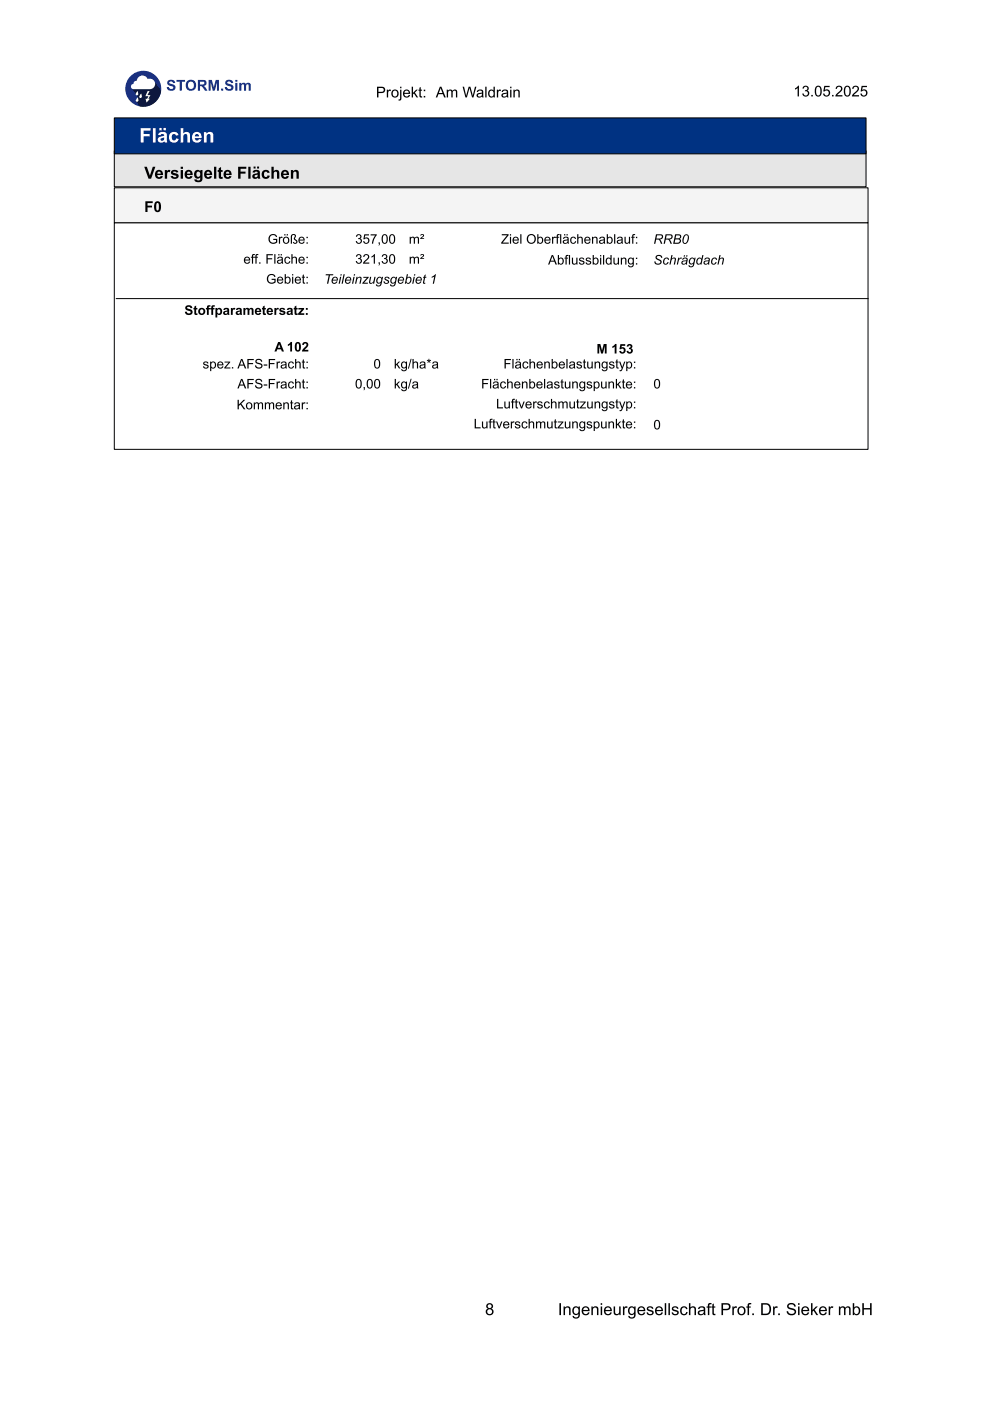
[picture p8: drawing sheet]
<svg xmlns="http://www.w3.org/2000/svg" width="210mm" height="297mm" viewBox="0 0 210 297" stroke-linecap="round" stroke-linejoin="round" font-family="sans-serif">
<circle cx="30.4" cy="18.8" r="3.8" fill="#1a307f"/>
<path d="M27.9 18.7l3.2-2.3 .2 .4a1.12 1.12 0 0 1 1.5 .5l1.4 2a3.8 3.8 0 0 1-4.5 3.3l-.8-1.2 .3-.2v-.6z" fill="#0d173e"/>
<g fill="#fff">
<path d="M29.3 16.5a1.2 1.2 0 0 1 2 .3 1.12 1.12 0 0 1 1.6 .8 1.12 1.12 0 0 1-1.1 1.3h-3.5a.55 .55 0 0 1-.5-.6 .55 .55 0 0 1 .5-.5v-.1a.56 .56 0 0 1 .7-.6z"/>
<path d="M29.2 19.3l.1 .7-.3 .2-.2-.3z"/>
<path d="M29.2 20.6l.2 .7-.4 .3-.2-.3z"/>
<path d="M29.9 19.8l.2 .7-.3 .3-.3-.3z"/>
<path d="M31.3 19.3h.4l-.4 .9h.6l-.5 .7h.4l-.7 .9-.2-.9h.3l.3-.5h-.7z"/>
</g>
<path d="M93.3 18.4h.3l.9 2.3h-.3l-.3-.7h-.9l-.3 .7h-.3zM93.4 18.6l-.4 1.1h.8zM94.7 19h.3v.2a.56 .56 0 0 1 .9 .1 .53 .53 0 0 1 .7-.3 .53 .53 0 0 1 .3 .5v1.2h-.2v-1.1a.34 .34 0 0 0-.3-.4 .34 .34 0 0 0-.4 .3v1.2h-.3v-1.1a.38 .38 0 0 0-.5-.4 .38 .38 0 0 0-.2 .6v.9h-.3zM98.1 18.4h.3l.4 1.9 .6-1.9h.3l.5 1.9 .5-1.9h.3l-.6 2.3h-.3l-.6-2-.5 2h-.3zM101.2 19.2a.74 .74 0 0 1 1-.2 .74 .74 0 0 1 .3 1l.1 .7h-.3l-.1-.2a.58 .58 0 0 1-.8 .2 .58 .58 0 0 1-.2-.9l1-.2a.42 .42 0 0 0-.4-.4 .42 .42 0 0 0-.4 .3h-.3zM101.4 20a.39 .39 0 0 0 .4 .6 .39 .39 0 0 0 .4-.5v-.3zM102.9 18.4h.3v2.3h-.3zM103.7 19.2l.5-.2 .4 .2v-.8h.3v2.3h-.2v-.2a.79 .79 0 0 1-1.1-.2 .79 .79 0 0 1 .1-1.1zM103.9 19.4a.58 .58 0 0 0-.1 .7 .58 .58 0 0 0 .7 .2 .58 .58 0 0 0 .1-.7 .58 .58 0 0 0-.7-.2zM105.3 19h.3v.3l.2-.3h.3l.1 .1-.1 .2a.37 .37 0 0 0-.4 .1 .37 .37 0 0 0-.1 .4v.9h-.3zM106.5 19.2a.74 .74 0 0 1 .9-.2 .74 .74 0 0 1 .3 1l.1 .7h-.3v-.2a.58 .58 0 0 1-.9 .2 .58 .58 0 0 1-.1-.9l1-.2a.42 .42 0 0 0-.4-.4 .42 .42 0 0 0-.5 .3h-.2zM106.7 20a.39 .39 0 0 0 .3 .6 .39 .39 0 0 0 .4-.5l.1-.3zM108.2 18.4h.2v.3h-.2zM108.2 19h.2v1.7h-.2zM108.9 19h.2v.2a.59 .59 0 0 1 .7-.2 .59 .59 0 0 1 .4 .6v1.1h-.3v-1a.41 .41 0 0 0-.4-.5 .41 .41 0 0 0-.4 .6v.9h-.2z" fill="#000"/>
<path d="M35.7 17.1a.93 .93 0 0 1 1.4 .5h-.4a.37 .37 0 0 0-.4-.4 .37 .37 0 0 0-.4 .4l.1 .1a.95 .95 0 0 1 1.1 1.2 1.01 1.01 0 0 1-1.7-.4l.4-.1a.43 .43 0 0 0 .5 .5 .43 .43 0 0 0 .3-.5l-.1-.1a.84 .84 0 0 1-1-1.1zM37.4 16.9h1.8v.4h-.6v1.9h-.5v-1.9h-.7zM39.4 18a1.15 1.15 0 0 1 2.3 0 1.15 1.15 0 0 1-2.3 0zM40 17.5a.77 .77 0 0 0-.1 1 .77 .77 0 0 0 .9 .3 .75 .75 0 0 0 .3-1.1 .75 .75 0 0 0-1.1-.2zM42 16.9h.9a.66 .66 0 0 1 .9 .5 .66 .66 0 0 1-.6 .8l.8 1h-.6l-.5-.8-.4-.1-.1 .9h-.4zM42.4 17.3v.6h.6a.29 .29 0 0 0 .3-.3 .29 .29 0 0 0-.3-.3zM44.2 16.9h.7l.4 1.6 .4-1.6h.7v2.3h-.4v-1.8l-.5 1.8h-.4l-.4-1.8v1.8h-.5zM46.9 18.8h.4v.4h-.4zM48 17.1a.93 .93 0 0 1 1.4 .5h-.4a.37 .37 0 0 0-.4-.4 .37 .37 0 0 0-.4 .4l.1 .1a.95 .95 0 0 1 1.1 1.2 1.01 1.01 0 0 1-1.7-.4l.4-.1a.43 .43 0 0 0 .5 .5 .43 .43 0 0 0 .3-.5l-.1-.1a.84 .84 0 0 1-1-1.1zM49.9 16.9h.4v.4h-.4zM49.9 17.6h.4v1.6h-.4zM50.7 17.6h.4v.2l.7-.2 .3 .2a.56 .56 0 0 1 .7-.2 .56 .56 0 0 1 .4 .6v1h-.5v-1.1a.28 .28 0 0 0-.3-.2 .28 .28 0 0 0-.2 .3v1h-.5v-1.1a.28 .28 0 0 0-.3-.2 .28 .28 0 0 0-.2 .3v1h-.5z" fill="#1a307f"/>
<g fill="#000">
<path d="M79.9 18.4h.9a.7 .7 0 0 1 .9 .6 .7 .7 0 0 1-.9 .7h-.6v1h-.3zM80.2 18.7v.8h.6a.42 .42 0 0 0 .6-.4 .42 .42 0 0 0-.6-.4zM82 19h.3v.3l.1-.3h.4l.1 .1-.1 .2a.37 .37 0 0 0-.4 .1 .37 .37 0 0 0-.1 .4v.9h-.3zM83.2 19.2a.81 .81 0 0 1 1.2 .1 .81 .81 0 0 1-.2 1.2 .81 .81 0 0 1-1.1-.2l-.1-.7zM83.4 19.4a.57 .57 0 0 0-.1 .8 .57 .57 0 0 0 .9 0 .57 .57 0 0 0-.1-.8 .57 .57 0 0 0-.7 0zM84.8 18.4h.3v.3h-.3zM84.8 19h.3v2l-.2 .3h-.3l-.1-.2 .3-.2zM85.7 19.2a.77 .77 0 0 1 .9-.1 .77 .77 0 0 1 .4 .8h-1.3a.48 .48 0 0 0 .4 .5 .48 .48 0 0 0 .6-.3l.2 .1a.83 .83 0 0 1-1.2 .3 .83 .83 0 0 1 0-1.3zM85.9 19.3l-.2 .4h1l-.3-.5zM87.3 18.4h.3v1.3l.6-.7h.4l-.6 .6 .7 1.1h-.4l-.5-.9-.2 .2v.7h-.3zM88.9 18.6l.3-.2v.6h.3v.2h-.3v1l.1 .2h.2v.3a.41 .41 0 0 1-.4-.1 .41 .41 0 0 1-.2-.4v-1h-.2v-.2h.2zM89.8 19h.4v.3h-.4zM89.8 20.3h.4v.4h-.4z"/>
<path d="M168.6 18.7l.8-.5v2.2h-.3v-1.7l-.5 .3zM170.4 18.3a.61 .61 0 0 1 .9 0 .61 .61 0 0 1-.1 .9 .7 .7 0 0 1 0 1.2 .7 .7 0 0 1-1.1-.6h.3a.46 .46 0 0 0 .5 .4 .46 .46 0 0 0 .4-.5 .46 .46 0 0 0-.6-.3v-.3a.39 .39 0 0 0 .5-.3 .39 .39 0 0 0-.4-.4 .39 .39 0 0 0-.4 .4h-.3zM172 20.1h.3v.3h-.3zM173.1 18.3a.81 .81 0 0 1 .9 .1 .81 .81 0 0 1 .2 .9 .82 .82 0 0 1-.7 1.2 .82 .82 0 0 1-.8-1.2l.1-.6zM173.2 18.6a1.26 1.26 0 0 0 .3 1.7 1.22 1.22 0 0 0 .2-1.9zM174.8 18.2h1.1v.3h-.9l-.1 .6a.75 .75 0 0 1 1 .3 .75 .75 0 0 1-.4 1.1 .75 .75 0 0 1-1-.6l.3-.1a.5 .5 0 0 0 .7 .3 .5 .5 0 0 0 .2-.7 .5 .5 0 0 0-.7-.2l-.4 .2zM176.4 20.1h.3v.3h-.3zM177.4 18.3a.74 .74 0 0 1 1.1 .2 .74 .74 0 0 1-.4 1.1l-.6 .6h1.1v.2h-1.5l.3-.6a1.53 1.53 0 0 0 .9-1.2l-.4-.2-.3 .1-.1 .4-.3-.1zM179.2 18.3a.81 .81 0 0 1 1 .1 .81 .81 0 0 1 .2 .9 .82 .82 0 0 1-.8 1.2 .82 .82 0 0 1-.7-1.2l.1-.6zM179.3 18.6a1.26 1.26 0 0 0 .3 1.7 1.22 1.22 0 0 0 .2-1.9zM180.9 18.3a.74 .74 0 0 1 1.2 .2 .74 .74 0 0 1-.5 1.1l-.6 .6h1.1v.2h-1.5l.3-.6a1.53 1.53 0 0 0 .9-1.2l-.4-.2-.3 .1-.1 .4-.3-.1zM182.7 18.2h1.1v.3h-.9l-.1 .6a.75 .75 0 0 1 1.1 .3 .75 .75 0 0 1-.5 1.1 .75 .75 0 0 1-1-.6l.3-.1a.5 .5 0 0 0 .7 .3 .5 .5 0 0 0 .2-.7 .5 .5 0 0 0-.7-.2l-.4 .2z"/>
</g>
<path d="M24.2 32h159.4v7.6h-159.4z" fill="#e6e6e6" stroke="#000" stroke-width=".21"/>
<path d="M24.2 25h159.4v7.6h-159.4z" fill="#003282" stroke="#000" stroke-width=".21"/>
<path d="M29.8 27.2h2.1v.5h-1.4v.7h1.2v.5h-1.2v1.3h-.7zM32.4 27.2h.6v3h-.6zM33.7 28.2a.96 .96 0 0 1 1-.3 .96 .96 0 0 1 .7 .9l.1 1.4h-.6v-.2a.72 .72 0 0 1-1.2 .2 .72 .72 0 0 1 .1-1.1l1-.3a.39 .39 0 0 0-.3-.4 .39 .39 0 0 0-.5 .3l-.5-.1zM34.1 29.3a.39 .39 0 0 0 .4 .6 .39 .39 0 0 0 .3-.6v-.1zM33.8 27.1h.5v.5h-.5zM34.7 27.1h.5v.5h-.5zM36.1 28.3a1.06 1.06 0 0 1 1.8 .4l-.6 .1a.46 .46 0 0 0-.6-.4 .46 .46 0 0 0-.3 .7 .48 .48 0 0 0 .3 .6 .48 .48 0 0 0 .6-.3l.6 .1a1.1 1.1 0 0 1-1.6 .6 1.1 1.1 0 0 1-.4-1.6zM38.3 27.2h.6v1.1a.79 .79 0 0 1 1-.3 .79 .79 0 0 1 .4 .9v1.3h-.6v-1.4a.46 .46 0 0 0-.6-.4 .46 .46 0 0 0-.2 .7v1.1h-.6zM41 28.3a1.05 1.05 0 0 1 1.3-.2 1.05 1.05 0 0 1 .5 1.2h-1.5a.44 .44 0 0 0 .3 .5 .44 .44 0 0 0 .6-.3l.5 .1a1.1 1.1 0 0 1-1.5 .5 1.1 1.1 0 0 1-.4-1.6zM41.4 28.5l-.1 .4h.9l-.3-.5zM43.2 28h.6v.3a.78 .78 0 0 1 .9-.3 .78 .78 0 0 1 .5 .8v1.4h-.6v-1.1a.46 .46 0 0 0-.3-.7 .46 .46 0 0 0-.5 .6v1.2h-.6z" fill="#fff"/>
<path d="M30.6 35.4h.5l.7 1.8 .6-1.8h.5l-.9 2.5h-.5zM33.1 36.3a.88 .88 0 0 1 1.1-.2 .88 .88 0 0 1 .4 1h-1.2a.37 .37 0 0 0 .2 .5 .37 .37 0 0 0 .5-.3l.4 .1a.94 .94 0 0 1-1.4 .3 .94 .94 0 0 1 0-1.4zM33.5 36.5l-.1 .3h.7l-.2-.4zM34.9 36.1h.5v.2l.3-.3 .4 .1-.1 .4a.39 .39 0 0 0-.5 .1 .39 .39 0 0 0-.1 .4v.9h-.5zM36.4 36.2a.94 .94 0 0 1 1.4 .3l-.4 .1a.31 .31 0 0 0-.4-.3 .31 .31 0 0 0-.3 .3 1.28 1.28 0 0 1 1.2 .7 .92 .92 0 0 1-.9 .6 .92 .92 0 0 1-.8-.5l.5-.1a.35 .35 0 0 0 .3 .3 .35 .35 0 0 0 .4-.3 1 1 0 0 1-1.1-.9zM38.3 35.4h.5v.4h-.5zM38.3 36.1h.5v1.8h-.5zM39.4 36.3a.88 .88 0 0 1 1-.2 .88 .88 0 0 1 .5 1h-1.3a.37 .37 0 0 0 .3 .5 .37 .37 0 0 0 .4-.3l.5 .1a.94 .94 0 0 1-1.4 .3 .94 .94 0 0 1 0-1.4zM39.8 36.5l-.2 .3h.8l-.2-.4zM41.4 36.3l.5-.3 .6 .3v-.2h.4v1.6a.88 .88 0 0 1-.7 .9 .88 .88 0 0 1-1-.6l.6 .1a.37 .37 0 0 0 .4 .2 .37 .37 0 0 0 .2-.4v-.3a.79 .79 0 0 1-1 .1 .79 .79 0 0 1-.2-1zM41.8 36.5a.49 .49 0 0 0-.1 .7 .49 .49 0 0 0 .7 .1 .49 .49 0 0 0 0-.7 .49 .49 0 0 0-.6-.1zM43.5 36.3a.88 .88 0 0 1 1.1-.2 .88 .88 0 0 1 .4 1h-1.2a.37 .37 0 0 0 .2 .5 .37 .37 0 0 0 .5-.3l.5 .1a.94 .94 0 0 1-1.5 .3 .94 .94 0 0 1 0-1.4zM43.9 36.5l-.1 .3h.7l-.2-.4zM45.4 35.4h.5v2.5h-.5zM46.4 35.7l.5-.3v.7h.3v.3h-.3v1l.1 .1h.2v.4a.55 .55 0 0 1-.6 0 .55 .55 0 0 1-.2-.7v-.8h-.2v-.3h.2zM47.6 36.3a.88 .88 0 0 1 1.1-.2 .88 .88 0 0 1 .4 1h-1.2a.37 .37 0 0 0 .3 .5 .37 .37 0 0 0 .4-.3l.5 .1a.94 .94 0 0 1-1.4 .3 .94 .94 0 0 1-.1-1.4zM48 36.5l-.1 .3h.7l-.2-.4zM50.5 35.4h1.7v.4h-1.2v.6h1.1v.4h-1.1v1.1h-.5zM52.6 35.4h.5v2.5h-.5zM53.7 36.2a.8 .8 0 0 1 .9-.2 .8 .8 0 0 1 .5 .7l.1 1.2h-.5v-.2a.61 .61 0 0 1-1.1 0 .61 .61 0 0 1 .6-.9l.4-.1a.33 .33 0 0 0-.3-.3 .33 .33 0 0 0-.3 .2l-.5-.1zM54.1 37.2a.29 .29 0 0 0 .1 .3 .29 .29 0 0 0 .4-.1 .29 .29 0 0 0-.1-.4zM53.8 35.3h.4v.4h-.4zM54.5 35.3h.4v.4h-.4zM55.7 36.3a.88 .88 0 0 1 1.5 .3l-.5 .1a.43 .43 0 0 0-.6-.2 .43 .43 0 0 0-.1 .6 .37 .37 0 0 0 .3 .4 .37 .37 0 0 0 .4-.3l.5 .1a.94 .94 0 0 1-1.4 .5 .94 .94 0 0 1-.1-1.5zM57.6 35.4h.4v.9a.66 .66 0 0 1 .8-.2 .66 .66 0 0 1 .4 .7v1.1h-.5v-1.2a.38 .38 0 0 0-.5-.3 .38 .38 0 0 0-.2 .6v.9h-.4zM59.8 36.3a.88 .88 0 0 1 1.1-.2 .88 .88 0 0 1 .4 1h-1.2a.37 .37 0 0 0 .2 .5 .37 .37 0 0 0 .5-.3l.5 .1a.94 .94 0 0 1-1.5 .3 .94 .94 0 0 1 0-1.4zM60.2 36.5l-.1 .3h.7l-.2-.4zM61.7 36.1h.4v.2a.66 .66 0 0 1 .8-.3 .66 .66 0 0 1 .4 .7v1.2h-.4v-1.2a.35 .35 0 0 0-.4-.3 .35 .35 0 0 0-.3 .4v1.1h-.5z" fill="#000"/>
<path d="M24.2 47.2h159.8v48.1h-159.8z" fill="none" stroke="#000" stroke-width=".21"/>
<path d="M24.2 39.8h159.8v7.4h-159.8z" fill="#f4f4f4" stroke="#000" stroke-width=".21"/>
<g fill="#000">
<path d="M30.8 42.7h1.6v.4h-1.1v.5h.9v.4h-.9v.9h-.5zM32.9 42.9a.71 .71 0 0 1 .8-.2 .71 .71 0 0 1 .4 .7v.4a.79 .79 0 0 1-.2 1 .79 .79 0 0 1-1-.1l-.2-.9zM33.3 43.1l-.2 .5a.7 .7 0 0 0 .4 1l.2-.5a.7 .7 0 0 0-.4-1.1z"/>
<path d="M51.9 54.6a.68 .68 0 0 1 .8-.1 .68 .68 0 0 1 .4 .7h-1.1a.43 .43 0 0 0 .3 .5 .43 .43 0 0 0 .5-.3l.2 .1a.74 .74 0 0 1-1.1 .3 .74 .74 0 0 1 0-1.2zM52.1 54.7l-.1 .3h.8l-.2-.4zM53.5 54l.6-.1-.1 .2-.3 .1v.2h.2v.2h-.2v1.3h-.3v-1.3h-.2v-.2h.2zM54.2 54l.6-.1v.2l-.4 .1v.2h.3v.2h-.3v1.3h-.2v-1.3h-.3v-.2h.3zM55 55.6h.2v.3h-.2zM56.5 53.9h1.4v.2h-1.1v.6h.9v.3h-.9v.9h-.3zM58.2 53.9h.2v2h-.2zM58.9 54.6a.66 .66 0 0 1 .8-.1 .66 .66 0 0 1 .3 .8l.1 .6h-.3l-.1-.2a.52 .52 0 0 1-.7 .2 .52 .52 0 0 1-.2-.7l.3-.1a.43 .43 0 0 0 .6-.3l-.3-.2-.4 .3h-.2zM59.1 55.3a.35 .35 0 0 0 .2 .5 .35 .35 0 0 0 .4-.4v-.2zM59 53.9h.3v.3h-.3zM59.5 53.9h.3v.3h-.3zM60.5 54.6l.7-.2 .3 .5h-.2a.44 .44 0 0 0-.6-.2 .44 .44 0 0 0-.1 .6 .38 .38 0 0 0 .3 .4 .38 .38 0 0 0 .4-.3h.3a.7 .7 0 0 1-1 .4 .7 .7 0 0 1-.2-1zM61.8 53.9h.2v.7a.52 .52 0 0 1 .6-.2 .52 .52 0 0 1 .4 .6v.9h-.3v-.9a.36 .36 0 0 0-.4-.4 .36 .36 0 0 0-.3 .5v.8h-.2zM63.5 54.6a.68 .68 0 0 1 .8-.1 .68 .68 0 0 1 .3 .7h-1.1a.43 .43 0 0 0 .3 .5 .43 .43 0 0 0 .5-.3l.3 .1a.74 .74 0 0 1-1.1 .3 .74 .74 0 0 1 0-1.2zM63.7 54.7l-.2 .3h.8l-.2-.4zM65 54.4h.3v.3h-.3zM65 55.6h.3v.3h-.3z"/>
<path d="M56.9 58.3a.93 .93 0 0 1 1.5 .4h-.2a.74 .74 0 0 0-1.1-.2 .74 .74 0 0 0-.2 1.1 .83 .83 0 0 0 1.3 .1v-.4h-.6v-.2h.8v.8a1.09 1.09 0 0 1-1.5 0 1.09 1.09 0 0 1 0-1.6zM58.9 58.8a.68 .68 0 0 1 .8-.1 .68 .68 0 0 1 .4 .8h-1.1a.43 .43 0 0 0 .3 .5 .43 .43 0 0 0 .5-.3h.3a.74 .74 0 0 1-1.2 .3 .74 .74 0 0 1 0-1.2zM59.1 59l-.1 .3h.8l-.2-.4zM60.4 58.1h.2v.7a.67 .67 0 0 1 1 .6 .67 .67 0 0 1-1 .6v.1h-.2zM60.7 59a.5 .5 0 0 0-.1 .7 .5 .5 0 0 0 .7 .1 .5 .5 0 0 0 .1-.7 .5 .5 0 0 0-.7-.1zM61.9 58.1h.3v.3h-.3zM61.9 58.7h.3v1.4h-.3zM62.7 58.8a.68 .68 0 0 1 .8-.1 .68 .68 0 0 1 .3 .8h-1.1a.43 .43 0 0 0 .4 .5 .43 .43 0 0 0 .5-.3h.2a.74 .74 0 0 1-1.1 .3 .74 .74 0 0 1 0-1.2zM62.9 59l-.1 .3h.8l-.3-.4zM64.2 58.3l.2-.1v.5h.3v.2h-.3v.8l.3 .4a.37 .37 0 0 1-.4 0 .37 .37 0 0 1-.1-.4v-.8h-.2v-.2h.2zM65 58.7h.3v.3h-.3zM65 59.9h.3v.2h-.3z"/>
<path d="M57.3 49.8a.93 .93 0 0 1 1.5 .4l-.3 .1a.74 .74 0 0 0-1.1-.3 .74 .74 0 0 0-.1 1.1 .83 .83 0 0 0 1.2 .2v-.4h-.6v-.3h.9v.8a1.09 1.09 0 0 1-1.6 0 1.09 1.09 0 0 1 .1-1.6zM59.1 50.2h.3v.2l.1-.2h.3l.1 .1-.1 .2a.32 .32 0 0 0-.3 0 .32 .32 0 0 0-.1 .4v.8h-.3zM60 50.9a.73 .73 0 0 1 1.4 0 .73 .73 0 0 1-1.4 0zM60.4 50.5a.5 .5 0 0 0-.1 .8 .5 .5 0 0 0 .7-.1 .51 .51 0 0 0 0-.6 .51 .51 0 0 0-.6-.1zM60.3 49.6h.2v.3h-.2zM60.8 49.6h.2v.3h-.2zM61.8 49.8a.56 .56 0 0 1 .8 0 .56 .56 0 0 1 0 .8v.1a.53 .53 0 0 1 .4 .8 .53 .53 0 0 1-.9-.1l.2-.1a.26 .26 0 0 0 .4 .2 .26 .26 0 0 0-.1-.5 .59 .59 0 0 1-.1-1l-.1-.2-.4 .1-.1 1.8h-.2zM63.5 50.4a.68 .68 0 0 1 .8-.1 .68 .68 0 0 1 .3 .7h-1.1a.43 .43 0 0 0 .3 .5 .43 .43 0 0 0 .5-.3h.3a.74 .74 0 0 1-1.1 .3 .74 .74 0 0 1 0-1.1zM63.7 50.5l-.2 .3h.8l-.2-.4zM65 50.2h.3v.3h-.3zM65 51.4h.3v.3h-.3z"/>
<path d="M75.7 49.8a.54 .54 0 0 1 .8 0 .54 .54 0 0 1-.1 .8 .62 .62 0 0 1 0 1.1 .62 .62 0 0 1-1-.6h.3a.41 .41 0 0 0 .5 .4 .41 .41 0 0 0 .3-.5 .41 .41 0 0 0-.6-.3v-.2a.35 .35 0 0 0 .5-.3 .35 .35 0 0 0-.4-.4 .35 .35 0 0 0-.3 .4h-.2zM77.2 49.7h1v.2h-.8l-.1 .6a.67 .67 0 0 1 1 .3 .67 .67 0 0 1-.5 .9 .67 .67 0 0 1-.8-.6h.3a.44 .44 0 0 0 .6 .2 .44 .44 0 0 0 .1-.6 .44 .44 0 0 0-.7 0h-.3zM78.6 49.7h1.3l-.6 1.2-.2 .8h-.2l.1-.6 .6-1.2h-1zM80.3 51.4h.2v.4l-.2 .3 .1-.4h-.1zM81.2 49.8a.8 .8 0 0 1 .9 .2 .8 .8 0 0 1 .1 .9 .7 .7 0 0 1-.8 .8 .7 .7 0 0 1-.5-1zM81.3 50a1.12 1.12 0 0 0 .3 1.5 1.04 1.04 0 0 0 0-1.7zM82.8 49.8a.8 .8 0 0 1 .9 .2 .8 .8 0 0 1 .1 .9 .7 .7 0 0 1-.8 .8 .7 .7 0 0 1-.5-1zM82.9 50a1.12 1.12 0 0 0 .2 1.5 1.04 1.04 0 0 0 0-1.7z"/>
<path d="M75.7 54a.54 .54 0 0 1 .8 0 .54 .54 0 0 1-.1 .8 .62 .62 0 0 1 0 1.1 .62 .62 0 0 1-1-.5l.3-.1a.41 .41 0 0 0 .5 .4 .41 .41 0 0 0 .3-.5 .41 .41 0 0 0-.6-.3v-.2a.35 .35 0 0 0 .5-.3 .35 .35 0 0 0-.4-.4 .35 .35 0 0 0-.3 .4h-.2zM77.2 54a.66 .66 0 0 1 1 .2 .66 .66 0 0 1-.3 .9l-.6 .6h1v.2h-1.3l.2-.5a1.1 1.1 0 0 0 .7-1.2l-.4-.1-.2 .4h-.3zM78.8 54.4l.7-.5v2h-.3v-1.6l-.4 .3zM80.3 55.6h.2v.4l-.2 .3 .1-.4h-.1zM81.1 54a.54 .54 0 0 1 .9 0 .54 .54 0 0 1-.1 .8 .62 .62 0 0 1 0 1.1 .62 .62 0 0 1-1-.5l.3-.1a.41 .41 0 0 0 .4 .4 .41 .41 0 0 0 .4-.5 .41 .41 0 0 0-.6-.3v-.2a.35 .35 0 0 0 .5-.3 .35 .35 0 0 0-.4-.4 .35 .35 0 0 0-.3 .4h-.3zM82.8 54a.8 .8 0 0 1 .9 .2 .8 .8 0 0 1 .1 .9 .7 .7 0 0 1-.8 .8 .7 .7 0 0 1-.5-1zM82.9 54.2a1.12 1.12 0 0 0 .2 1.5 1.04 1.04 0 0 0 0-1.6z"/>
<path d="M86.9 50.2h.2v.2a.49 .49 0 0 1 .8 0l.5-.2a.42 .42 0 0 1 .4 .5v1h-.2v-1a.3 .3 0 0 0-.2-.3 .3 .3 0 0 0-.4 .2v1.1h-.3v-1a.33 .33 0 0 0-.4-.3 .33 .33 0 0 0-.2 .5v.8h-.2zM89.2 49.7a.37 .37 0 0 1 .6 0 .37 .37 0 0 1-.1 .5l-.3 .3h.5v.2h-.8l.5-.6a.19 .19 0 0 0 0-.3 .19 .19 0 0 0-.3 .1h-.2z"/>
<path d="M86.9 54.4h.2v.2a.49 .49 0 0 1 .8 .1l.5-.3a.42 .42 0 0 1 .4 .5v1h-.2v-.9a.3 .3 0 0 0-.2-.4 .3 .3 0 0 0-.4 .3v1h-.3v-.9a.33 .33 0 0 0-.4-.3 .33 .33 0 0 0-.2 .4v.8h-.2zM89.2 53.9a.37 .37 0 0 1 .6 0 .37 .37 0 0 1-.1 .6l-.3 .2h.5v.2h-.8l.5-.5a.2 .2 0 0 0 0-.4 .19 .19 0 0 0-.3 .2h-.2z"/>
<path d="M106.4 49.7h1.4v.2l-1.2 1.5h1.3v.3h-1.6v-.3l1.2-1.5h-1.1zM108.1 49.7h.3v.2h-.3zM108.1 50.2h.3v1.5h-.3zM108.9 50.4a.68 .68 0 0 1 .8-.1 .68 .68 0 0 1 .3 .7h-1.1a.43 .43 0 0 0 .3 .5 .43 .43 0 0 0 .5-.3h.3a.74 .74 0 0 1-1.1 .3 .74 .74 0 0 1 0-1.1zM109.1 50.5l-.2 .3h.9l-.3-.4zM110.3 49.7h.3v2h-.3zM111.7 50.7a1.01 1.01 0 0 1 2 0 1.01 1.01 0 0 1-2 0zM112.2 50a.77 .77 0 0 0-.1 1.2 .77 .77 0 0 0 1.2-.1 .77 .77 0 0 0-.1-1 .77 .77 0 0 0-1-.1zM113.9 49.7h.3v.7a.67 .67 0 0 1 1 .5 .67 .67 0 0 1-1.1 .6v.2h-.2zM114.3 50.5a.5 .5 0 0 0-.2 .7 .5 .5 0 0 0 .7 .2 .5 .5 0 0 0 .1-.7 .5 .5 0 0 0-.6-.2zM115.6 50.4a.68 .68 0 0 1 .8-.1 .68 .68 0 0 1 .3 .7h-1a.43 .43 0 0 0 .3 .5 .43 .43 0 0 0 .5-.3h.2a.74 .74 0 0 1-1.1 .3 .74 .74 0 0 1 0-1.1zM115.8 50.5l-.1 .3h.8l-.2-.4zM117 50.2h.3v.2l.1-.2h.3l.1 .1v.2a.32 .32 0 0 0-.4 0 .32 .32 0 0 0-.1 .4v.8h-.3zM118.1 49.7l.6-.1-.1 .3-.3 .1v.2h.3v.2h-.3v1.3h-.3v-1.3h-.2v-.2h.2zM118.8 49.7h.2v2h-.2zM119.5 50.4a.66 .66 0 0 1 .8-.2 .66 .66 0 0 1 .3 .9l.1 .6h-.3l-.1-.2a.52 .52 0 0 1-.7 .2 .52 .52 0 0 1-.2-.7l.3-.1a.43 .43 0 0 0 .6-.4l-.3-.1-.4 .3-.2-.1zM119.7 51.1a.35 .35 0 0 0 .2 .5 .35 .35 0 0 0 .4-.4v-.3zM119.6 49.6h.3v.3h-.3zM120.1 49.6h.3v.3h-.3zM121.1 50.4l.7-.2 .3 .4-.2 .1a.44 .44 0 0 0-.6-.2 .44 .44 0 0 0-.1 .6 .38 .38 0 0 0 .3 .4 .38 .38 0 0 0 .4-.4l.3 .1a.7 .7 0 0 1-1 .4 .7 .7 0 0 1-.2-1.1zM122.4 49.7h.2v.7a.52 .52 0 0 1 .6-.2 .52 .52 0 0 1 .4 .5v1h-.3v-1a.36 .36 0 0 0-.4-.3 .36 .36 0 0 0-.3 .5v.8h-.2zM124.1 50.4a.68 .68 0 0 1 .8-.1 .68 .68 0 0 1 .3 .7h-1.1a.43 .43 0 0 0 .3 .5 .43 .43 0 0 0 .5-.3h.3a.74 .74 0 0 1-1.1 .3 .74 .74 0 0 1 0-1.1zM124.3 50.5l-.2 .3h.8l-.2-.4zM125.5 50.2h.2v.2a.52 .52 0 0 1 .7-.2 .52 .52 0 0 1 .3 .6v.9h-.2v-.9a.34 .34 0 0 0-.3-.4 .34 .34 0 0 0-.4 .2v1.1h-.3zM127.1 50.4a.66 .66 0 0 1 .9-.2 .66 .66 0 0 1 .3 .9v.6h-.2l-.1-.2a.52 .52 0 0 1-.7 .2 .52 .52 0 0 1-.2-.7l.3-.1a.43 .43 0 0 0 .6-.4l-.3-.1-.4 .3-.3-.1zM127.3 51.1a.35 .35 0 0 0 .3 .5 .35 .35 0 0 0 .4-.4v-.3zM128.6 49.7h.3v.7a.67 .67 0 0 1 1 .5 .67 .67 0 0 1-1 .6v.2h-.3zM129 50.5a.5 .5 0 0 0-.1 .7 .5 .5 0 0 0 .6 .2 .5 .5 0 0 0 .2-.7 .5 .5 0 0 0-.7-.2zM130.2 49.7h.3v2h-.3zM130.9 50.4a.66 .66 0 0 1 .9-.2 .66 .66 0 0 1 .2 .9l.1 .6h-.3v-.2a.52 .52 0 0 1-.7 .2 .52 .52 0 0 1-.2-.7l.2-.1a.43 .43 0 0 0 .7-.4l-.4-.1-.4 .3-.2-.1zM131.1 51.1a.35 .35 0 0 0 .3 .5 .35 .35 0 0 0 .4-.4v-.3zM132.4 50.2h.3v.8a.37 .37 0 0 0 .3 .5 .37 .37 0 0 0 .3-.5v-.8h.3v1.5h-.2v-.2a.52 .52 0 0 1-.7 .2 .52 .52 0 0 1-.3-.6zM134.1 49.7l.6-.1-.1 .3-.3 .1v.2h.3v.2h-.3v1.3h-.3v-1.3h-.2v-.2h.2zM134.8 50.2h.3v.3h-.3zM134.8 51.4h.3v.3h-.3z"/>
<path d="M117 54.1h.3l.8 2h-.3l-.3-.6h-.8l-.2 .6h-.3zM117.1 54.3l-.3 1h.7zM118.3 54.1h.2v.7a.67 .67 0 0 1 1.1 .6 .67 .67 0 0 1-1.1 .5v.2h-.2zM118.6 54.9a.5 .5 0 0 0-.1 .7 .5 .5 0 0 0 .7 .2 .5 .5 0 0 0 .1-.7 .5 .5 0 0 0-.7-.2zM120 54.2l.5-.1v.2l-.3 .1-.1 .2h.3v.2h-.3v1.3h-.2v-1.3h-.2v-.2h.2zM120.6 54.1h.3v2h-.3zM121.3 54.6h.2v.8a.37 .37 0 0 0 .4 .5 .37 .37 0 0 0 .3-.5v-.8h.2v1.5h-.2v-.2a.52 .52 0 0 1-.6 .2 .52 .52 0 0 1-.3-.6zM122.9 54.8l.1-.1a.62 .62 0 0 1 .9 .3h-.3a.29 .29 0 0 0-.3-.2 .29 .29 0 0 0-.2 .3 .56 .56 0 0 1 .7 .2 .56 .56 0 0 1 0 .7 .66 .66 0 0 1-1.1-.3l.3-.1a.33 .33 0 0 0 .3 .4 .33 .33 0 0 0 .3-.4 .72 .72 0 0 1-.8-.7zM124.3 54.8l.1-.1a.62 .62 0 0 1 .9 .3h-.2a.29 .29 0 0 0-.4-.2 .29 .29 0 0 0-.2 .3 .56 .56 0 0 1 .7 .2 .56 .56 0 0 1 0 .7 .66 .66 0 0 1-1.1-.3l.3-.1a.33 .33 0 0 0 .3 .4 .33 .33 0 0 0 .3-.4 .72 .72 0 0 1-.8-.7zM125.7 54.1h.2v.7a.67 .67 0 0 1 1 .6 .67 .67 0 0 1-1 .5v.2h-.2zM126 54.9a.5 .5 0 0 0-.1 .7 .5 .5 0 0 0 .7 .2 .5 .5 0 0 0 .1-.7 .5 .5 0 0 0-.7-.2zM127.2 54.1h.3v.3h-.3zM127.2 54.6h.3v1.5h-.3zM127.9 54.1h.2v2h-.2zM128.6 54.8l.4-.2 .4 .2v-.7h.3v2h-.3v-.2a.7 .7 0 0 1-.9-.1 .7 .7 0 0 1 .1-1zM128.8 54.9a.51 .51 0 0 0-.1 .7 .51 .51 0 0 0 .6 .2 .51 .51 0 0 0 .1-.7 .51 .51 0 0 0-.6-.2zM130.1 54.6h.2v.8a.37 .37 0 0 0 .4 .5 .37 .37 0 0 0 .3-.5v-.8h.2v1.5h-.2v-.2a.52 .52 0 0 1-.6 .2 .52 .52 0 0 1-.3-.6zM131.6 54.6h.3v.2a.52 .52 0 0 1 .6-.2 .52 .52 0 0 1 .3 .6v.9h-.2v-.9a.34 .34 0 0 0-.3-.4 .34 .34 0 0 0-.4 .3v1h-.3zM133.3 54.8l.3-.2 .6 .2v-.2h.2v1.3a.64 .64 0 0 1-.5 .8 .64 .64 0 0 1-.7-.5h.2a.41 .41 0 0 0 .5 .2 .41 .41 0 0 0 .2-.5 .7 .7 0 0 1-.9-.1 .7 .7 0 0 1 .1-1zM133.5 54.9a.5 .5 0 0 0-.1 .7 .5 .5 0 0 0 .6 .2 .5 .5 0 0 0 .1-.7 .5 .5 0 0 0-.6-.2zM134.8 54.6h.3v.3h-.3zM134.8 55.8h.3v.3h-.3z"/>
<path d="M139.1 49.7h.8a.57 .57 0 0 1 .7 .5 .57 .57 0 0 1-.7 .6l.5 .9h-.3a.81 .81 0 0 0-1-.9l-.2 .9h-.2zM139.3 49.9l-.1 .7a.83 .83 0 0 0 1.1-.4l-.1-.3zM141.1 49.7h.9a.57 .57 0 0 1 .6 .5 .57 .57 0 0 1-.7 .6l.6 .9h-.3a.81 .81 0 0 0-1-.9l-.2 .9h-.3zM141.3 49.9l-.1 .7a.83 .83 0 0 0 1.2-.4l-.2-.3zM143.1 49.7h.7a.51 .51 0 0 1 .6 .3 .51 .51 0 0 1-.3 .6 .56 .56 0 0 1 .2 .7 .56 .56 0 0 1-.6 .4h-1zM143.4 49.9l-.2 .6h.4a.35 .35 0 0 0 .6-.2 .35 .35 0 0 0-.4-.4zM143.2 50.8l-.2 .7h.5a.38 .38 0 0 0 .6-.3 .38 .38 0 0 0-.4-.4zM145.1 49.8a.6 .6 0 0 1 .8 0 .6 .6 0 0 1 .2 .8 .95 .95 0 0 1-1.1 1 1.43 1.43 0 0 1 .1-1.8zM145.3 50l-.2 .2a.97 .97 0 0 0 .1 1.3 1.23 1.23 0 0 0 .5-1.6z"/>
<path d="M139.2 54.2a.75 .75 0 0 1 1.2 .4h-.2a.45 .45 0 0 0-.5-.3 .45 .45 0 0 0-.4 .4l.1 .1a.87 .87 0 0 1 .9 .9 .82 .82 0 0 1-.9 .4 .82 .82 0 0 1-.7-.7h.3a.48 .48 0 0 0 .5 .5 .48 .48 0 0 0 .4-.5 1.05 1.05 0 0 1-.9-1zM140.8 54.8l.5-.2a.47 .47 0 0 1 .6 .5h-.3a.41 .41 0 0 0-.5-.3 .41 .41 0 0 0-.3 .6 .37 .37 0 0 0 .3 .5 .37 .37 0 0 0 .4-.3h.3a.64 .64 0 0 1-.9 .5 .64 .64 0 0 1-.2-1zM142.4 54.1h.2l-.2 .8a.46 .46 0 0 1 .7-.3 .46 .46 0 0 1 .2 .6l-.2 .9h-.2l.2-1.1a.47 .47 0 0 0-.6-.1 .47 .47 0 0 0-.2 .6l-.1 .6h-.3zM143.8 54.6h.2v.3l.3-.3 .3 .1-.1 .2-.4 .1-.4 1.1h-.2zM144.7 54.9a.59 .59 0 0 1 .7-.3 .59 .59 0 0 1 .4 .6l-.1 .9h-.3v-.2a.51 .51 0 0 1-.7 .2 .51 .51 0 0 1-.2-.7 .51 .51 0 0 1 .7-.2h.3a.35 .35 0 0 0-.2-.4 .35 .35 0 0 0-.4 .3l-.3-.1zM144.8 55.6a.33 .33 0 0 0 .2 .4 .33 .33 0 0 0 .4-.3l.1-.3zM145 54.1h.3l-.1 .3h-.3zM145.5 54.1h.3l-.1 .3h-.2zM146.3 54.8l.5-.2 .4 .3 .1-.3h.2l-.3 1.4a.62 .62 0 0 1-.5 .7 .62 .62 0 0 1-.7-.5l.2 .1a.36 .36 0 0 0 .4 .2 .36 .36 0 0 0 .3-.3l.1-.3a.63 .63 0 0 1-.9-.2 .63 .63 0 0 1 .2-.9zM146.5 54.9l-.1 .2a.45 .45 0 0 0 .1 .8 .45 .45 0 0 0 .6-.5 .37 .37 0 0 0-.1-.5 .37 .37 0 0 0-.5 0zM147.8 54.8l.5-.2 .4 .3 .2-.8h.3l-.5 2h-.2v-.2a.59 .59 0 0 1-.8 0 .59 .59 0 0 1 0-.9zM148.1 54.9l-.1 .2a.42 .42 0 0 0-.1 .6 .42 .42 0 0 0 .6 0 .48 .48 0 0 0 .2-.5 .48 .48 0 0 0-.5-.4zM149.4 54.9a.59 .59 0 0 1 .7-.3 .59 .59 0 0 1 .4 .6l-.1 .9h-.3v-.2a.51 .51 0 0 1-.7 .2 .51 .51 0 0 1-.2-.7 .51 .51 0 0 1 .7-.2h.3a.35 .35 0 0 0-.2-.4 .35 .35 0 0 0-.4 .3l-.3-.1zM149.5 55.6a.33 .33 0 0 0 .2 .4 .33 .33 0 0 0 .4-.3l.1-.3zM151 54.8l.5-.2a.47 .47 0 0 1 .5 .5h-.2a.41 .41 0 0 0-.5-.3 .41 .41 0 0 0-.3 .6 .37 .37 0 0 0 .2 .5 .37 .37 0 0 0 .5-.3h.3a.64 .64 0 0 1-.9 .5 .64 .64 0 0 1-.2-1zM152.5 54.1h.3l-.2 .8a.46 .46 0 0 1 .6-.3 .46 .46 0 0 1 .3 .6l-.2 .9h-.3l.3-1.1a.47 .47 0 0 0-.6-.1 .47 .47 0 0 0-.2 .6l-.1 .6h-.3z"/>
<path d="M39.5 64.9a.82 .82 0 0 1 1.3 .4h-.4a.33 .33 0 0 0-.4-.3 .33 .33 0 0 0-.3 .4h.2a.75 .75 0 0 1 .8 .4 .75 .75 0 0 1-.1 .8 .89 .89 0 0 1-1.4-.5h.4a.38 .38 0 0 0 .4 .4 .38 .38 0 0 0 .3-.5h-.1a.71 .71 0 0 1-.7-.3 .71 .71 0 0 1 0-.8zM41.2 65l.4-.2v.5h.3v.3h-.3v.7l.2 .1 .1 .3a.44 .44 0 0 1-.5 0 .44 .44 0 0 1-.2-.5v-.6h-.2zM42 66a.8 .8 0 0 1 1.6 0 .8 .8 0 0 1-1.6 0zM42.4 66.1a.41 .41 0 0 0 .8 0 .41 .41 0 0 0-.8 0zM44 64.8h.6v.2l-.3 .1v.2h.2v.3h-.2v1.2h-.4v-1.2h-.2v-.3h.2zM44.9 64.8h.7l-.1 .2-.3 .1v.2h.3v.3h-.3v1.2h-.4v-1.2h-.2v-.3h.2zM45.7 65.3h.3v.2a.67 .67 0 0 1 1 0 .67 .67 0 0 1 0 .9 .56 .56 0 0 1-.9 .2v.7h-.4zM46.2 65.7l-.1 .5 .2 .3a.4 .4 0 0 0 .4-.5 .4 .4 0 0 0-.5-.3zM47.5 65.4a.65 .65 0 0 1 1.1 .4l.1 1h-.4l-.1-.2a.49 .49 0 0 1-.8 0 .49 .49 0 0 1 .4-.7l.4-.1a.26 .26 0 0 0-.2-.3 .26 .26 0 0 0-.3 .2h-.4zM47.8 66.2a.23 .23 0 0 0 .1 .3 .23 .23 0 0 0 .3-.1 .23 .23 0 0 0-.1-.3zM49 65.3h.3v.2l.3-.2h.3l-.1 .4a.31 .31 0 0 0-.4 0 .31 .31 0 0 0-.1 .4v.7h-.3zM50.2 65.4a.65 .65 0 0 1 1.1 .4v1h-.3l-.1-.2a.49 .49 0 0 1-.9 0 .49 .49 0 0 1 .5-.7l.4-.1a.26 .26 0 0 0-.3-.3 .26 .26 0 0 0-.2 .2h-.4zM50.4 66.2a.23 .23 0 0 0 .1 .3 .23 .23 0 0 0 .3-.1 .23 .23 0 0 0 0-.3zM51.6 65.3h.4v.2l.6-.2 .2 .2a.5 .5 0 0 1 .6-.2 .5 .5 0 0 1 .4 .5v1h-.4v-1.1a.25 .25 0 0 0-.3-.1 .25 .25 0 0 0-.2 .3v.9h-.4v-1a.25 .25 0 0 0-.3-.2 .25 .25 0 0 0-.2 .3v.9h-.4zM54.2 65.5a.7 .7 0 0 1 .9-.1 .7 .7 0 0 1 .3 .7h-1a.29 .29 0 0 0 .2 .4 .29 .29 0 0 0 .4-.2l.4 .1a.74 .74 0 0 1-1.2 .2 .74 .74 0 0 1 0-1.1zM54.5 65.7l-.1 .2h.6l-.2-.3zM55.7 65l.4-.2v.5h.3v.3h-.3v.7l.3 .1v.3a.44 .44 0 0 1-.5 0 .44 .44 0 0 1-.2-.5v-.6h-.2zM56.7 65.5a.7 .7 0 0 1 .9-.1 .7 .7 0 0 1 .3 .7h-1a.29 .29 0 0 0 .2 .4 .29 .29 0 0 0 .4-.2l.4 .1a.74 .74 0 0 1-1.2 .2 .74 .74 0 0 1 0-1.1zM57 65.7l-.1 .2h.6l-.2-.3zM58.2 65.3h.3v.2l.3-.2h.3l-.1 .4a.31 .31 0 0 0-.4 0 .31 .31 0 0 0 0 .4v.7h-.4zM59.4 65.4a.75 .75 0 0 1 1.1 .3h-.4l-.4-.1-.1 .1a.71 .71 0 0 1 .9 .8 .78 .78 0 0 1-1.3-.2h.4a.28 .28 0 0 0 .2 .3 .28 .28 0 0 0 .3-.3 .75 .75 0 0 1-.8-.8zM61 65.4a.65 .65 0 0 1 1.1 .4v1h-.3l-.1-.2a.49 .49 0 0 1-.9 0 .49 .49 0 0 1 .5-.7l.4-.1a.26 .26 0 0 0-.3-.3 .26 .26 0 0 0-.2 .2h-.4zM61.2 66.2a.23 .23 0 0 0 .1 .3 .23 .23 0 0 0 .3-.1 .23 .23 0 0 0 0-.3zM62.4 65l.4-.2v.5h.3v.3h-.3v.7l.3 .1v.3a.44 .44 0 0 1-.5 0 .44 .44 0 0 1-.2-.5v-.6h-.1zM63.3 65.3h1.2v.3l-.8 .8h.8v.4h-1.3v-.3l.8-.9h-.7zM64.9 65.3h.3v.4h-.3zM64.9 66.4h.3v.4h-.3z"/>
<path d="M43.2 76.8l.1-.1a.62 .62 0 0 1 .9 .3l-.3 .1a.29 .29 0 0 0-.3-.3 .29 .29 0 0 0-.2 .3v.1a.56 .56 0 0 1 .7 .2 .56 .56 0 0 1 0 .6 .66 .66 0 0 1-1.1-.3h.3a.33 .33 0 0 0 .3 .3 .33 .33 0 0 0 .3-.4 .72 .72 0 0 1-.8-.6zM44.6 76.7h.2v.2a.67 .67 0 0 1 .9 0 .67 .67 0 0 1 0 .9 .56 .56 0 0 1-.9 .2v.7h-.2zM44.9 77a.48 .48 0 0 0-.1 .7 .48 .48 0 0 0 .7 0 .48 .48 0 0 0 0-.6 .48 .48 0 0 0-.6-.1zM46.2 76.8a.68 .68 0 0 1 .8-.1 .68 .68 0 0 1 .4 .8h-1.1a.43 .43 0 0 0 .3 .4 .43 .43 0 0 0 .5-.2h.3a.74 .74 0 0 1-1.2 .3 .74 .74 0 0 1 0-1.2zM46.4 77l-.1 .3h.8l-.2-.4zM47.6 76.7h1.2l-.9 1.2h.9v.2h-1.2v-.2l.9-1h-.9zM49.2 77.8h.3v.3h-.3zM51.1 76.1h.3l.8 2h-.3l-.2-.6h-.9l-.2 .6h-.3zM51.2 76.3l-.3 1h.7zM52.4 76.1h1.4v.2h-1.1v.7h1v.2h-1v.9h-.3zM54.3 76.2a.8 .8 0 0 1 1.3 .5h-.3a.44 .44 0 0 0-.4-.4 .44 .44 0 0 0-.4 .5l.1 .1a.9 .9 0 0 1 1 .8 .85 .85 0 0 1-.8 .5 .85 .85 0 0 1-.7-.7h.2a.52 .52 0 0 0 .6 .5 .52 .52 0 0 0 .5-.6l-.2-.1a.86 .86 0 0 1-1-.8zM55.9 77.3h.8v.2h-.8zM57 76.1h1.3v.2h-1.1v.7h1v.2h-1v.9h-.2zM58.6 76.7h.3v.2l.1-.2h.3h.1v.2a.32 .32 0 0 0-.4 .1 .32 .32 0 0 0-.1 .4v.7h-.3zM59.6 76.8a.66 .66 0 0 1 .9-.1 .66 .66 0 0 1 .3 .8v.6h-.2l-.1-.2a.52 .52 0 0 1-.7 .3 .52 .52 0 0 1-.2-.7l.3-.2a.43 .43 0 0 0 .6-.3l-.3-.2-.4 .3h-.3zM59.8 77.6a.35 .35 0 0 0 .3 .4 .35 .35 0 0 0 .4-.4v-.2zM61.2 76.8l.8-.1 .3 .4h-.2a.44 .44 0 0 0-.6-.2 .44 .44 0 0 0-.2 .7 .38 .38 0 0 0 .4 .4 .38 .38 0 0 0 .4-.4h.2a.7 .7 0 0 1-1 .5 .7 .7 0 0 1-.2-1.1zM62.6 76.1h.2v.7a.52 .52 0 0 1 .6-.1 .52 .52 0 0 1 .4 .5v.9h-.3v-.9a.36 .36 0 0 0-.4-.3 .36 .36 0 0 0-.3 .4v.8h-.2zM64.2 76.3l.2-.1v.5h.3v.2h-.3v.8l.3 .4a.37 .37 0 0 1-.4 0 .37 .37 0 0 1-.1-.4v-.8h-.2v-.2h.2zM65 76.7h.3v.2h-.3zM65 77.8h.3v.3h-.3z"/>
<path d="M59 72.5h.4l.8 2h-.4l-.2-.4h-.8l-.2 .4h-.4zM59.2 73l-.3 .7h.6zM61 73l.6-.5h.3v2h-.4v-1.4l-.5 .3zM62.7 72.7a.7 .7 0 0 1 .9-.1 .7 .7 0 0 1 .2 .9 .7 .7 0 0 1-.2 .9 .7 .7 0 0 1-.9-.1l-.2-.8zM63 72.9l-.1 .4a.62 .62 0 0 0 .3 .9l.2-.5a.62 .62 0 0 0-.3-.9zM64.3 72.6a.69 .69 0 0 1 1 .2 .69 .69 0 0 1-.4 1l-.3 .4h.8v.3h-1.4l.4-.7a.68 .68 0 0 0 .4-1l-.3 .1-.1 .2h-.3z"/>
<path d="M69.1 58.1h1.6l-.1 .3h-.6l-.4 1.8h-.3l.4-1.8h-.7zM70.6 58.9a.62 .62 0 0 1 .8-.2 .62 .62 0 0 1 .2 .8h-1.1a.39 .39 0 0 0 .3 .5 .39 .39 0 0 0 .5-.3h.3a.68 .68 0 0 1-1.1 .4 .68 .68 0 0 1 0-1.1zM70.8 59l-.2 .3h.8a.36 .36 0 0 0-.2-.4 .36 .36 0 0 0-.4 .1zM72.2 58.1h.3l-.1 .3h-.2zM72.1 58.7h.3l-.4 1.5h-.2zM72.8 58.1h.3l-.4 2.1h-.3zM73.4 58.9a.62 .62 0 0 1 .8-.2 .62 .62 0 0 1 .3 .8h-1.1a.39 .39 0 0 0 .3 .5 .39 .39 0 0 0 .4-.3h.3a.68 .68 0 0 1-1 .4 .68 .68 0 0 1-.1-1.1zM73.6 59l-.2 .3h.8a.36 .36 0 0 0-.1-.4 .36 .36 0 0 0-.5 .1zM75.1 58.1h.2l-.1 .3h-.2zM74.9 58.7h.3l-.3 1.5h-.3zM75.6 58.7h.2v.3a.47 .47 0 0 1 .6-.4 .47 .47 0 0 1 .2 .7l-.2 .9h-.2l.2-1.2a.49 .49 0 0 0-.5 0 .49 .49 0 0 0-.2 .5l-.2 .7h-.2zM77.1 58.7h1.1l-1 1.2h.8v.3h-1.2l1-1.3h-.8zM78.5 58.7h.2l-.2 .9a.32 .32 0 0 0 .3 .5 .32 .32 0 0 0 .3-.4l.3-1h.2l-.3 1.5h-.2l.1-.3a.47 .47 0 0 1-.7 .3 .47 .47 0 0 1-.2-.7zM80 58.9l.5-.2 .4 .2 .1-.2h.2l-.3 1.4a.62 .62 0 0 1-.5 .7 .62 .62 0 0 1-.7-.5l.3 .1a.36 .36 0 0 0 .3 .2 .36 .36 0 0 0 .3-.3l.1-.3a.63 .63 0 0 1-.9-.2 .63 .63 0 0 1 .2-.9zM80.2 59l-.1 .2a.45 .45 0 0 0 .1 .7 .45 .45 0 0 0 .6-.5 .37 .37 0 0 0-.1-.5 .37 .37 0 0 0-.5 .1zM81.7 58.8l.6-.1 .3 .4h-.2a.3 .3 0 0 0-.3-.2 .3 .3 0 0 0-.3 .2 .79 .79 0 0 1 .6 .9 .63 .63 0 0 1-.6 .2 .63 .63 0 0 1-.5-.5l.3-.1a.32 .32 0 0 0 .3 .4 .32 .32 0 0 0 .3-.3l-.1-.1a.51 .51 0 0 1-.5-.3 .51 .51 0 0 1 .1-.5zM83 58.9l.5-.2 .4 .2 .1-.2h.2l-.3 1.4a.62 .62 0 0 1-.5 .7 .62 .62 0 0 1-.7-.5l.2 .1a.36 .36 0 0 0 .4 .2 .36 .36 0 0 0 .3-.3l.1-.3a.63 .63 0 0 1-.9-.2 .63 .63 0 0 1 .2-.9zM83.2 59l-.1 .2a.45 .45 0 0 0 .1 .7 .45 .45 0 0 0 .6-.5 .37 .37 0 0 0-.1-.5 .37 .37 0 0 0-.5 .1zM84.6 58.9a.62 .62 0 0 1 .8-.2 .62 .62 0 0 1 .3 .8h-1.1a.39 .39 0 0 0 .3 .5 .39 .39 0 0 0 .4-.3h.3a.68 .68 0 0 1-1.1 .4 .68 .68 0 0 1 0-1.1zM84.8 59l-.2 .3h.8a.36 .36 0 0 0-.1-.4 .36 .36 0 0 0-.5 .1zM86.3 58.1h.2l-.1 .8a.56 .56 0 0 1 .8-.1 .56 .56 0 0 1 0 .8l-.1 .3a.52 .52 0 0 1-.5 .3 .52 .52 0 0 1-.5-.3v.3h-.3zM86.5 59a.53 .53 0 0 0-.3 .5 .53 .53 0 0 0 .4 .5 .55 .55 0 0 0 .4-.6 .55 .55 0 0 0-.4-.5zM87.8 58.1h.3l-.1 .3h-.2zM87.7 58.7h.3l-.4 1.5h-.2zM88.4 58.9a.62 .62 0 0 1 .8-.2 .62 .62 0 0 1 .2 .8h-1a.39 .39 0 0 0 .2 .5 .39 .39 0 0 0 .5-.3h.3a.68 .68 0 0 1-1.1 .4 .68 .68 0 0 1 0-1.1zM88.6 59l-.2 .3h.8a.36 .36 0 0 0-.2-.4 .36 .36 0 0 0-.4 .1zM90 58.3l.3-.1-.1 .5h.2v.2h-.3l-.2 .9 .3 .2-.1 .2a.31 .31 0 0 1-.3-.1 .31 .31 0 0 1-.1-.4l.2-.8h-.2v-.2h.2zM91.5 58.7l.9-.6-.4 2.1h-.2l.3-1.6-.6 .3z"/>
<path d="M79.6 76.2a.8 .8 0 0 1 .9 .2 .8 .8 0 0 1 .1 1 .7 .7 0 0 1-.8 .8 .7 .7 0 0 1-.5-1.1zM79.7 76.5a1.12 1.12 0 0 0 .3 1.5 1.04 1.04 0 0 0 0-1.7z"/>
<path d="M83.7 76.1h.2v1.2l.6-.6h.3l-.5 .5 .6 .9h-.3l-.5-.7-.2 .1v.6h-.2zM85.2 76.8l.3-.1 .6 .1v-.1h.2v1.2a.64 .64 0 0 1-.5 .8 .64 .64 0 0 1-.7-.5l.2 .1a.41 .41 0 0 0 .5 .2 .41 .41 0 0 0 .2-.6 .7 .7 0 0 1-.9-.1 .7 .7 0 0 1 .1-1zM85.4 77a.5 .5 0 0 0-.1 .6 .5 .5 0 0 0 .7 .2 .5 .5 0 0 0 0-.7 .5 .5 0 0 0-.6-.1zM87.1 76.1h.2l-.6 2.1h-.2zM87.5 76.1h.2v.7a.52 .52 0 0 1 .6-.1 .52 .52 0 0 1 .3 .5v.9h-.2v-.9a.36 .36 0 0 0-.4-.3 .36 .36 0 0 0-.3 .4v.8h-.2zM89.1 76.8a.66 .66 0 0 1 .8-.1 .66 .66 0 0 1 .3 .8l.1 .6h-.3v-.2a.52 .52 0 0 1-.7 .3 .52 .52 0 0 1-.3-.7l.3-.2a.43 .43 0 0 0 .6-.3l-.3-.2-.4 .3h-.2zM89.3 77.6a.35 .35 0 0 0 .3 .4 .35 .35 0 0 0 .3-.4l.1-.2zM90.6 76.3l.3 .1-.1-.3h.2v.3l.3-.1 .1 .2-.3 .1 .2 .2-.2 .1-.2-.3-.1 .3-.2-.1 .2-.2-.3-.1zM91.8 76.8a.66 .66 0 0 1 .8-.1 .66 .66 0 0 1 .3 .8v.6h-.2l-.1-.2a.52 .52 0 0 1-.7 .3 .52 .52 0 0 1-.2-.7l.3-.2a.43 .43 0 0 0 .6-.3l-.3-.2-.4 .3h-.3zM91.9 77.6a.35 .35 0 0 0 .3 .4 .35 .35 0 0 0 .4-.4v-.2z"/>
<path d="M107 76.1h1.3v.2h-1.1v.7h1v.2h-1v.9h-.2zM108.6 76.1h.3v2h-.3zM109.3 76.8a.66 .66 0 0 1 .9-.1 .66 .66 0 0 1 .3 .8v.6h-.2l-.1-.2a.52 .52 0 0 1-.7 .3 .52 .52 0 0 1-.2-.7l.2-.2a.43 .43 0 0 0 .7-.3l-.3-.2-.4 .3h-.3zM109.5 77.6a.35 .35 0 0 0 .3 .4 .35 .35 0 0 0 .4-.4v-.2zM109.5 76.1h.2v.3h-.2zM110 76.1h.3v.3h-.3zM110.9 76.8l.8-.1 .3 .4h-.2a.44 .44 0 0 0-.7-.2 .44 .44 0 0 0-.1 .7 .38 .38 0 0 0 .4 .4 .38 .38 0 0 0 .4-.4h.2a.7 .7 0 0 1-1 .5 .7 .7 0 0 1-.2-1.1zM112.3 76.1h.2v.7a.52 .52 0 0 1 .6-.1 .52 .52 0 0 1 .4 .5v.9h-.3v-.9a.36 .36 0 0 0-.4-.3 .36 .36 0 0 0-.3 .4v.8h-.2zM113.9 76.8a.68 .68 0 0 1 .9-.1 .68 .68 0 0 1 .3 .8h-1.1a.43 .43 0 0 0 .3 .4 .43 .43 0 0 0 .5-.2h.3a.74 .74 0 0 1-1.1 .3 .74 .74 0 0 1-.1-1.2zM114.1 77l-.1 .3h.8l-.2-.4zM115.4 76.7h.2v.2a.52 .52 0 0 1 .6-.3 .52 .52 0 0 1 .4 .6v.9h-.3v-.9a.34 .34 0 0 0-.2-.4 .34 .34 0 0 0-.4 .3l-.1 1h-.2zM117 76.1h.2v.7a.67 .67 0 0 1 1 .6 .67 .67 0 0 1-1 .5v.2h-.2zM117.3 77a.5 .5 0 0 0-.1 .7 .5 .5 0 0 0 .7 .1 .5 .5 0 0 0 .1-.7 .5 .5 0 0 0-.7-.1zM118.6 76.8a.68 .68 0 0 1 .8-.1 .68 .68 0 0 1 .4 .8h-1.1a.43 .43 0 0 0 .3 .4 .43 .43 0 0 0 .5-.2h.3a.74 .74 0 0 1-1.1 .3 .74 .74 0 0 1-.1-1.2zM118.8 77l-.1 .3h.8l-.2-.4zM120.1 76.1h.2v2h-.2zM120.8 76.8a.66 .66 0 0 1 .9-.1 .66 .66 0 0 1 .2 .8l.1 .6h-.3v-.2a.52 .52 0 0 1-.7 .3 .52 .52 0 0 1-.2-.7l.2-.2a.43 .43 0 0 0 .6-.3l-.3-.2-.4 .3h-.2zM121 77.6a.35 .35 0 0 0 .3 .4 .35 .35 0 0 0 .4-.4v-.2zM122.3 76.8l.2-.1a.62 .62 0 0 1 .9 .3l-.3 .1a.29 .29 0 0 0-.3-.3 .29 .29 0 0 0-.3 .3l.1 .1a.56 .56 0 0 1 .6 .2 .56 .56 0 0 1 0 .6 .66 .66 0 0 1-1-.3h.2a.33 .33 0 0 0 .4 .3 .33 .33 0 0 0 .3-.4 .72 .72 0 0 1-.9-.6zM123.8 76.3l.2-.1v.5h.3v.2h-.3v.8l.3 .4a.37 .37 0 0 1-.4 0 .37 .37 0 0 1-.1-.4v-.8h-.2v-.2h.2zM124.5 76.7h.2v.8a.37 .37 0 0 0 .4 .4 .37 .37 0 0 0 .3-.5v-.7h.3v1.4h-.2v-.2a.52 .52 0 0 1-.7 .2 .52 .52 0 0 1-.3-.5zM126.1 76.7h.2v.2a.52 .52 0 0 1 .6-.3 .52 .52 0 0 1 .4 .6v.9h-.3v-.9a.34 .34 0 0 0-.3-.4 .34 .34 0 0 0-.4 .3v1h-.2zM127.7 76.8l.3-.1 .6 .1v-.1h.2v1.2a.64 .64 0 0 1-.4 .8 .64 .64 0 0 1-.8-.5l.2 .1a.41 .41 0 0 0 .6 .2 .41 .41 0 0 0 .2-.6 .7 .7 0 0 1-1-.1 .7 .7 0 0 1 .1-1zM127.9 77a.5 .5 0 0 0-.1 .6 .5 .5 0 0 0 .7 .2 .5 .5 0 0 0 .1-.7 .5 .5 0 0 0-.7-.1zM129.2 76.8l.2-.1a.62 .62 0 0 1 .9 .3l-.3 .1a.29 .29 0 0 0-.3-.3 .29 .29 0 0 0-.3 .3l.1 .1a.56 .56 0 0 1 .6 .2 .56 .56 0 0 1 0 .6 .66 .66 0 0 1-1-.3h.2a.33 .33 0 0 0 .4 .3 .33 .33 0 0 0 .3-.4 .72 .72 0 0 1-.9-.6zM130.7 76.3l.2-.1v.5h.3v.2h-.3v.8l.3 .4a.37 .37 0 0 1-.4 0 .37 .37 0 0 1-.1-.4v-.8h-.2v-.2h.2zM131.3 76.7h.2l.4 1.1 .4-1.1h.3l-.6 1.5a.51 .51 0 0 1-.6 .5v-.2h.2l.2-.4zM132.8 76.7h.2v.2a.67 .67 0 0 1 .9 0 .67 .67 0 0 1 .1 .9 .56 .56 0 0 1-1 .2v.7h-.2zM133.1 77a.48 .48 0 0 0-.1 .7 .48 .48 0 0 0 .7 0 .48 .48 0 0 0 0-.6 .48 .48 0 0 0-.6-.1zM134.4 76.7h.3v.2h-.3zM134.4 77.8h.3v.3h-.3z"/>
<path d="M126.7 72.9h.6l.3 1.4 .4-1.4h.6v2.1h-.4v-1.6l-.4 1.6h-.4l-.4-1.6v1.6h-.3zM129.8 73.4l.6-.5h.3v2.1h-.4v-1.5l-.5 .3zM131.5 73h1.1v.3h-.8v.4a.68 .68 0 0 1 .8 .5 .68 .68 0 0 1-.5 .8 .68 .68 0 0 1-.8-.6h.4l.1 .2a.34 .34 0 0 0 .4-.4 .34 .34 0 0 0-.5-.1l-.4-.1zM133.1 73.1a.54 .54 0 0 1 .8 0 .54 .54 0 0 1-.1 .8 .63 .63 0 0 1 0 1 .63 .63 0 0 1-1-.5h.4a.31 .31 0 0 0 .4 .2 .31 .31 0 0 0 .2-.4 .31 .31 0 0 0-.5-.2l.1-.3a.25 .25 0 0 0 .3-.2 .25 .25 0 0 0-.4-.2l-.1 .2h-.3z"/>
<path d="M51.1 80.3h.3l.8 2.1h-.3l-.2-.7h-.9l-.2 .7h-.3zM51.2 80.6l-.3 .9h.7zM52.4 80.3h1.4v.3h-1.1v.6h1v.2h-1v1h-.3zM54.3 80.5a.8 .8 0 0 1 1.3 .4h-.3a.44 .44 0 0 0-.4-.4 .44 .44 0 0 0-.4 .5l.1 .1a.9 .9 0 0 1 1 .8 .85 .85 0 0 1-.8 .5 .85 .85 0 0 1-.7-.7h.2a.52 .52 0 0 0 .6 .5 .52 .52 0 0 0 .5-.6l-.2-.1a.86 .86 0 0 1-1-.8zM55.9 81.5h.8v.3h-.8zM57 80.3h1.3v.3h-1.1v.6h1v.2h-1v1h-.2zM58.6 80.9h.3v.2l.1-.2h.3h.1v.3a.32 .32 0 0 0-.4 0 .32 .32 0 0 0-.1 .4v.8h-.3zM59.6 81.1a.66 .66 0 0 1 .9-.2 .66 .66 0 0 1 .3 .8v.7h-.2l-.1-.2a.52 .52 0 0 1-.7 .2 .52 .52 0 0 1-.2-.7l.3-.1a.43 .43 0 0 0 .6-.4l-.3-.1-.4 .2h-.3zM59.8 81.8a.35 .35 0 0 0 .3 .5 .35 .35 0 0 0 .4-.4v-.3zM61.2 81.1l.8-.2 .3 .4-.2 .1a.44 .44 0 0 0-.6-.2 .44 .44 0 0 0-.2 .6 .38 .38 0 0 0 .4 .4 .38 .38 0 0 0 .4-.4l.2 .1a.7 .7 0 0 1-1 .4 .7 .7 0 0 1-.2-1.1zM62.6 80.3h.2v.8a.52 .52 0 0 1 .6-.2 .52 .52 0 0 1 .4 .5v1h-.3v-1a.36 .36 0 0 0-.4-.3 .36 .36 0 0 0-.3 .5v.8h-.2zM64.2 80.5l.2-.1v.5h.3v.2h-.3v.8l.3 .5a.37 .37 0 0 1-.4-.1 .37 .37 0 0 1-.1-.4v-.8h-.2v-.2h.2zM65 80.9h.3v.3h-.3zM65 82.1h.3v.3h-.3z"/>
<path d="M50.4 84.8h.2v1l1-1h.4l-.8 .8 .8 1.2h-.3l-.7-1-.4 .3v.7h-.2zM52.1 86a.75 .75 0 0 1 1.5 0 .75 .75 0 0 1-1.5 0zM52.5 85.6a.5 .5 0 0 0 0 .8 .5 .5 0 0 0 .7 0 .51 .51 0 0 0 0-.7 .51 .51 0 0 0-.7-.1zM53.8 85.3h.2v.2a.49 .49 0 0 1 .9 0l.4-.2a.42 .42 0 0 1 .5 .5v1h-.3v-.9a.3 .3 0 0 0-.2-.4 .3 .3 0 0 0-.4 .2v1.1h-.2v-1a.33 .33 0 0 0-.5-.3 .33 .33 0 0 0-.2 .5v.8h-.2zM56.2 85.3h.2v.2a.49 .49 0 0 1 .8 0l.5-.2a.42 .42 0 0 1 .4 .5v1h-.2v-.9a.3 .3 0 0 0-.2-.4 .3 .3 0 0 0-.4 .2v1.1h-.3v-1a.33 .33 0 0 0-.4-.3 .33 .33 0 0 0-.2 .5v.8h-.2zM58.6 85.5a.68 .68 0 0 1 .8-.1 .68 .68 0 0 1 .4 .7h-1.1a.43 .43 0 0 0 .3 .5 .43 .43 0 0 0 .5-.3h.3a.74 .74 0 0 1-1.2 .4 .74 .74 0 0 1 0-1.2zM58.8 85.6l-.1 .3h.8l-.2-.4zM60.1 85.3h.2v.2a.52 .52 0 0 1 .6-.2 .52 .52 0 0 1 .4 .6v.9h-.3v-.9a.34 .34 0 0 0-.3-.4 .34 .34 0 0 0-.4 .3v1h-.2zM61.7 85l.2-.2v.5h.3v.2h-.3v.9l.3 .4a.37 .37 0 0 1-.4-.1 .37 .37 0 0 1-.1-.3v-.9h-.2v-.2h.2zM62.5 85.5a.66 .66 0 0 1 .8-.2 .66 .66 0 0 1 .3 .9l.1 .6h-.3v-.2a.52 .52 0 0 1-.7 .2 .52 .52 0 0 1-.3-.7l.3-.1a.43 .43 0 0 0 .6-.3l-.3-.2-.4 .3-.2-.1zM62.7 86.2a.35 .35 0 0 0 .3 .5 .35 .35 0 0 0 .3-.4v-.2zM64 85.3h.2v.2l.2-.2h.2l.2 .1-.1 .2a.32 .32 0 0 0-.4 0 .32 .32 0 0 0-.1 .4v.8h-.2zM65 85.3h.3v.3h-.3zM65 86.5h.3v.3h-.3z"/>
<path d="M75.7 80.5a.8 .8 0 0 1 .9 .2 .8 .8 0 0 1 .1 .9 .7 .7 0 0 1-.8 .8 .7 .7 0 0 1-.5-1zM75.8 80.7a1.12 1.12 0 0 0 .2 1.5 1.04 1.04 0 0 0 0-1.7zM77.1 82.1h.3v.4l-.3 .3 .1-.4h-.1zM78 80.5a.8 .8 0 0 1 .9 .2 .8 .8 0 0 1 .1 .9 .7 .7 0 0 1-.8 .8 .7 .7 0 0 1-.5-1zM78.1 80.7a1.12 1.12 0 0 0 .3 1.5 1.04 1.04 0 0 0 0-1.7zM79.6 80.5a.8 .8 0 0 1 .9 .2 .8 .8 0 0 1 .1 .9 .7 .7 0 0 1-.8 .8 .7 .7 0 0 1-.5-1zM79.7 80.7a1.12 1.12 0 0 0 .3 1.5 1.04 1.04 0 0 0 0-1.7z"/>
<path d="M83.7 80.3h.2v1.2l.6-.6h.3l-.5 .5 .6 1h-.3l-.5-.8-.2 .2v.6h-.2zM85.2 81.1l.3-.2 .6 .2v-.2h.2v1.3a.64 .64 0 0 1-.5 .7 .64 .64 0 0 1-.7-.4h.2a.41 .41 0 0 0 .5 .2 .41 .41 0 0 0 .2-.5 .7 .7 0 0 1-.9-.2 .7 .7 0 0 1 .1-.9zM85.4 81.2a.5 .5 0 0 0-.1 .7 .5 .5 0 0 0 .7 .1 .5 .5 0 0 0 0-.6 .5 .5 0 0 0-.6-.2zM87.1 80.3h.2l-.6 2.1h-.2zM87.5 81.1a.66 .66 0 0 1 .9-.2 .66 .66 0 0 1 .2 .8l.1 .7h-.2l-.1-.2a.52 .52 0 0 1-.7 .2 .52 .52 0 0 1-.2-.7l.2-.1a.43 .43 0 0 0 .7-.4l-.4-.1-.3 .2h-.3zM87.7 81.8a.35 .35 0 0 0 .3 .5 .35 .35 0 0 0 .4-.4v-.3z"/>
<path d="M100.6 88.8h.3v1.8h1v.2h-1.3zM102.2 89.4h.2v.8a.37 .37 0 0 0 .4 .4 .37 .37 0 0 0 .3-.5v-.7h.3v1.4h-.3v-.2a.52 .52 0 0 1-.6 .2 .52 .52 0 0 1-.3-.5zM103.9 88.9l.5-.1v.2l-.3 .1v.3h.2v.2h-.2v1.2h-.3v-1.2h-.2v-.2h.2zM104.6 89l.2-.1v.5h.3v.2h-.3v.8l.3 .4a.37 .37 0 0 1-.4 0 .37 .37 0 0 1-.1-.4v-.8h-.2v-.2h.2zM105.2 89.4h.2l.4 1.1 .5-1.1h.2l-.5 1.4h-.3zM106.8 89.5a.68 .68 0 0 1 .9-.1 .68 .68 0 0 1 .3 .8h-1.1a.43 .43 0 0 0 .3 .4 .43 .43 0 0 0 .5-.2h.3a.74 .74 0 0 1-1.1 .3 .74 .74 0 0 1-.1-1.2zM107.1 89.7l-.2 .3h.8l-.2-.4zM108.3 89.4h.2v.2l.2-.2h.3h.1l-.1 .2a.32 .32 0 0 0-.4 .1 .32 .32 0 0 0-.1 .4v.7h-.2zM109.3 89.5l.1-.1a.62 .62 0 0 1 .9 .3l-.2 .1a.29 .29 0 0 0-.4-.3 .29 .29 0 0 0-.2 .3v.1a.56 .56 0 0 1 .7 .2 .56 .56 0 0 1 0 .6 .66 .66 0 0 1-1.1-.3h.3a.33 .33 0 0 0 .3 .3 .33 .33 0 0 0 .3-.4 .72 .72 0 0 1-.8-.6zM110.8 89.5l.7-.1 .3 .4h-.2a.44 .44 0 0 0-.6-.2 .44 .44 0 0 0-.2 .7 .38 .38 0 0 0 .4 .4 .38 .38 0 0 0 .4-.4h.3a.7 .7 0 0 1-1.1 .5 .7 .7 0 0 1-.1-1.1zM112.1 88.8h.2v.7a.52 .52 0 0 1 .6-.1 .52 .52 0 0 1 .4 .5v.9h-.3v-.9a.36 .36 0 0 0-.4-.3 .36 .36 0 0 0-.3 .4v.8h-.2zM113.6 89.4h.3v.2a.49 .49 0 0 1 .8 0l.5-.3a.42 .42 0 0 1 .4 .5v1h-.2v-.9a.3 .3 0 0 0-.3-.4 .3 .3 0 0 0-.3 .3v1h-.3v-.9a.33 .33 0 0 0-.4-.3 .33 .33 0 0 0-.2 .5v.7h-.3zM116 89.4h.2v.8a.37 .37 0 0 0 .4 .4 .37 .37 0 0 0 .3-.5v-.7h.3v1.4h-.3v-.2a.52 .52 0 0 1-.6 .2 .52 .52 0 0 1-.3-.5zM117.6 89l.2-.1v.5h.3v.2h-.3v.8l.3 .4a.37 .37 0 0 1-.4 0 .37 .37 0 0 1-.1-.4v-.8h-.2v-.2h.2zM118.3 89.4h1.2l-1 1.2h1v.2h-1.3v-.2l.9-1h-.8zM119.8 89.4h.2v.8a.37 .37 0 0 0 .4 .4 .37 .37 0 0 0 .3-.5v-.7h.2v1.4h-.2v-.2a.52 .52 0 0 1-.6 .2 .52 .52 0 0 1-.3-.5zM121.3 89.4h.2v.2a.52 .52 0 0 1 .7-.3 .52 .52 0 0 1 .3 .6v.9h-.2v-.9a.34 .34 0 0 0-.3-.4 .34 .34 0 0 0-.4 .3v1h-.3zM123 89.5l.2-.1 .7 .1v-.1h.2v1.2a.64 .64 0 0 1-.5 .8 .64 .64 0 0 1-.8-.5l.3 .1a.41 .41 0 0 0 .5 .2 .41 .41 0 0 0 .2-.6 .7 .7 0 0 1-.9-.1 .7 .7 0 0 1 .1-1zM123.2 89.7a.5 .5 0 0 0-.1 .6 .5 .5 0 0 0 .6 .2 .5 .5 0 0 0 .1-.7 .5 .5 0 0 0-.6-.1zM124.5 89.5l.1-.1a.62 .62 0 0 1 .9 .3l-.2 .1a.29 .29 0 0 0-.4-.3 .29 .29 0 0 0-.2 .3l.1 .1a.56 .56 0 0 1 .6 .2 .56 .56 0 0 1 0 .6 .66 .66 0 0 1-1-.3h.2a.33 .33 0 0 0 .4 .3 .33 .33 0 0 0 .2-.4 .72 .72 0 0 1-.8-.6zM125.9 89.4h.2v.2a.67 .67 0 0 1 .9 0 .67 .67 0 0 1 .1 .9 .56 .56 0 0 1-1 .2v.7h-.2zM126.2 89.7a.48 .48 0 0 0-.1 .7 .48 .48 0 0 0 .7 0 .48 .48 0 0 0 0-.6 .48 .48 0 0 0-.6-.1zM127.4 89.4h.3v.8a.37 .37 0 0 0 .3 .4 .37 .37 0 0 0 .4-.5v-.7h.2v1.4h-.2v-.2a.52 .52 0 0 1-.6 .2 .52 .52 0 0 1-.4-.5zM129 89.4h.2v.2a.52 .52 0 0 1 .7-.3 .52 .52 0 0 1 .3 .6v.9h-.3v-.9a.34 .34 0 0 0-.2-.4 .34 .34 0 0 0-.4 .3v1h-.3zM130.6 88.8h.2v1.2l.6-.6h.3l-.5 .5 .6 .9h-.3l-.5-.7-.2 .1v.6h-.2zM132 89l.3-.1v.5h.2v.2h-.2v.8l.3 .4a.37 .37 0 0 1-.4 0 .37 .37 0 0 1-.2-.4v-.8h-.1v-.2h.1zM132.9 89.5a.68 .68 0 0 1 .8-.1 .68 .68 0 0 1 .3 .8h-1.1a.43 .43 0 0 0 .4 .4 .43 .43 0 0 0 .5-.2h.2a.74 .74 0 0 1-1.1 .3 .74 .74 0 0 1 0-1.2zM133.1 89.7l-.1 .3h.8l-.3-.4zM134.4 89.4h.3v.2h-.3zM134.4 90.5h.3v.3h-.3z"/>
<path d="M102.2 80.3h1.4v.3h-1.1v.6h.9v.2h-.9v1h-.3zM103.9 80.3h.2v2.1h-.2zM104.6 81.1a.66 .66 0 0 1 .9-.2 .66 .66 0 0 1 .2 .8l.1 .7h-.3v-.2a.52 .52 0 0 1-.7 .2 .52 .52 0 0 1-.2-.7l.2-.1a.43 .43 0 0 0 .7-.4l-.4-.1-.4 .2h-.2zM104.8 81.8a.35 .35 0 0 0 .3 .5 .35 .35 0 0 0 .4-.4v-.3zM104.7 80.3h.3v.3h-.3zM105.3 80.3h.2v.3h-.2zM106.2 81.1l.7-.2 .4 .4-.3 .1a.44 .44 0 0 0-.6-.2 .44 .44 0 0 0-.1 .6 .38 .38 0 0 0 .4 .4 .38 .38 0 0 0 .4-.4l.2 .1a.7 .7 0 0 1-1 .4 .7 .7 0 0 1-.2-1.1zM107.5 80.3h.3v.8a.52 .52 0 0 1 .6-.2 .52 .52 0 0 1 .3 .5v1h-.2v-1a.36 .36 0 0 0-.5-.3 .36 .36 0 0 0-.2 .5v.8h-.3zM109.2 81.1a.68 .68 0 0 1 .8-.2 .68 .68 0 0 1 .3 .8h-1a.43 .43 0 0 0 .3 .5 .43 .43 0 0 0 .5-.3h.2a.74 .74 0 0 1-1.1 .3 .74 .74 0 0 1 0-1.1zM109.4 81.2l-.1 .3h.8l-.2-.4zM110.7 80.9h.2v.2a.52 .52 0 0 1 .6-.2 .52 .52 0 0 1 .3 .6v.9h-.2v-.9a.34 .34 0 0 0-.3-.4 .34 .34 0 0 0-.4 .2v1.1h-.2zM112.2 80.3h.3v.8a.67 .67 0 0 1 1 .5 .67 .67 0 0 1-1.1 .6v.2h-.2zM112.6 81.2a.5 .5 0 0 0-.2 .7 .5 .5 0 0 0 .7 .1 .5 .5 0 0 0 .1-.6 .5 .5 0 0 0-.6-.2zM113.9 81.1a.68 .68 0 0 1 .8-.2 .68 .68 0 0 1 .3 .8h-1a.43 .43 0 0 0 .3 .5 .43 .43 0 0 0 .5-.3h.2a.74 .74 0 0 1-1.1 .3 .74 .74 0 0 1 0-1.1zM114.1 81.2l-.1 .3h.8l-.2-.4zM115.3 80.3h.3v2.1h-.3zM116.1 81.1a.66 .66 0 0 1 .8-.2 .66 .66 0 0 1 .3 .8v.7h-.2l-.1-.2a.52 .52 0 0 1-.7 .2 .52 .52 0 0 1-.2-.7l.3-.1a.43 .43 0 0 0 .6-.4l-.3-.1-.4 .2h-.3zM116.2 81.8a.35 .35 0 0 0 .3 .5 .35 .35 0 0 0 .4-.4v-.3zM117.6 81l.1-.1a.62 .62 0 0 1 .9 .4h-.2a.29 .29 0 0 0-.4-.3 .29 .29 0 0 0-.2 .4h.1a.56 .56 0 0 1 .6 .2 .56 .56 0 0 1 0 .7 .66 .66 0 0 1-1-.4h.2a.33 .33 0 0 0 .4 .3 .33 .33 0 0 0 .2-.4 .72 .72 0 0 1-.8-.6zM119 80.5l.3-.1v.5h.2v.2h-.2v.8l.2 .5a.37 .37 0 0 1-.4-.1 .37 .37 0 0 1-.1-.4v-.8h-.2v-.2h.2zM119.8 80.9h.2v.8a.37 .37 0 0 0 .4 .5 .37 .37 0 0 0 .3-.5v-.8h.2v1.5h-.2v-.3a.52 .52 0 0 1-.6 .3 .52 .52 0 0 1-.3-.6zM121.3 80.9h.2v.2a.52 .52 0 0 1 .7-.2 .52 .52 0 0 1 .3 .6v.9h-.2v-.9a.34 .34 0 0 0-.3-.4 .34 .34 0 0 0-.4 .2v1.1h-.3zM123 81.1l.2-.2 .7 .2v-.2h.2v1.3a.64 .64 0 0 1-.5 .7 .64 .64 0 0 1-.8-.4h.3a.41 .41 0 0 0 .5 .2 .41 .41 0 0 0 .2-.5 .7 .7 0 0 1-.9-.2 .7 .7 0 0 1 .1-.9zM123.2 81.2a.5 .5 0 0 0-.1 .7 .5 .5 0 0 0 .6 .1 .5 .5 0 0 0 .1-.6 .5 .5 0 0 0-.6-.2zM124.5 81l.1-.1a.62 .62 0 0 1 .9 .4h-.2a.29 .29 0 0 0-.4-.3 .29 .29 0 0 0-.2 .4h.1a.56 .56 0 0 1 .6 .2 .56 .56 0 0 1 0 .7 .66 .66 0 0 1-1-.4h.2a.33 .33 0 0 0 .4 .3 .33 .33 0 0 0 .2-.4 .72 .72 0 0 1-.8-.6zM125.9 80.9h.2v.2a.67 .67 0 0 1 .9 0 .67 .67 0 0 1 .1 .9 .56 .56 0 0 1-1 .2v.7h-.2zM126.2 81.2a.48 .48 0 0 0-.1 .7 .48 .48 0 0 0 .7 0 .48 .48 0 0 0 0-.6 .48 .48 0 0 0-.6-.1zM127.4 80.9h.3v.8a.37 .37 0 0 0 .3 .5 .37 .37 0 0 0 .4-.5v-.8h.2v1.5h-.2v-.3a.52 .52 0 0 1-.6 .3 .52 .52 0 0 1-.4-.6zM129 80.9h.2v.2a.52 .52 0 0 1 .7-.2 .52 .52 0 0 1 .3 .6v.9h-.3v-.9a.34 .34 0 0 0-.2-.4 .34 .34 0 0 0-.4 .2v1.1h-.3zM130.6 80.3h.2v1.2l.6-.6h.3l-.5 .5 .6 1h-.3l-.5-.8-.2 .2v.6h-.2zM132 80.5l.3-.1v.5h.2v.2h-.2v.8l.3 .5a.37 .37 0 0 1-.4-.1 .37 .37 0 0 1-.2-.4v-.8h-.1v-.2h.1zM132.9 81.1a.68 .68 0 0 1 .8-.2 .68 .68 0 0 1 .3 .8h-1.1a.43 .43 0 0 0 .4 .5 .43 .43 0 0 0 .5-.3h.2a.74 .74 0 0 1-1.1 .3 .74 .74 0 0 1 0-1.1zM133.1 81.2l-.1 .3h.8l-.3-.4zM134.4 80.9h.3v.3h-.3zM134.4 82.1h.3v.3h-.3z"/>
<path d="M105.4 84.6h.3v1.8h.9v.2h-1.2zM106.9 85.1h.3v.8a.37 .37 0 0 0 .3 .5 .37 .37 0 0 0 .4-.5v-.8h.2v1.5h-.2v-.2a.52 .52 0 0 1-.6 .2 .52 .52 0 0 1-.4-.6zM108.6 84.7l.6-.1v.2l-.4 .1v.2h.3v.2h-.3v1.3h-.2v-1.3h-.3v-.2h.3zM109.3 84.8l.3-.2v.5h.2v.2h-.2v.9l.3 .4a.37 .37 0 0 1-.5 0 .37 .37 0 0 1-.1-.4v-.9h-.2v-.2h.2zM109.9 85.1h.3l.4 1.2 .4-1.2h.3l-.6 1.5h-.2zM111.6 85.3a.68 .68 0 0 1 .8-.1 .68 .68 0 0 1 .3 .7h-1a.43 .43 0 0 0 .3 .5 .43 .43 0 0 0 .5-.3l.2 .1a.74 .74 0 0 1-1.1 .3 .74 .74 0 0 1 0-1.2zM111.8 85.4l-.1 .3h.8l-.2-.4zM113 85.1h.3v.3l.1-.3h.3l.1 .1v.2a.32 .32 0 0 0-.4 0 .32 .32 0 0 0-.1 .4v.8h-.3zM114 85.3l.2-.1a.62 .62 0 0 1 .8 .3h-.2a.29 .29 0 0 0-.3-.2 .29 .29 0 0 0-.3 .3h.1a.56 .56 0 0 1 .6 .2 .56 .56 0 0 1 0 .7 .66 .66 0 0 1-1-.3l.2-.1a.33 .33 0 0 0 .4 .4 .33 .33 0 0 0 .3-.4 .72 .72 0 0 1-.9-.7zM115.5 85.3l.7-.2 .4 .5h-.3a.44 .44 0 0 0-.6-.2 .44 .44 0 0 0-.1 .6 .38 .38 0 0 0 .4 .4 .38 .38 0 0 0 .3-.3h.3a.7 .7 0 0 1-1 .4 .7 .7 0 0 1-.2-1zM116.8 84.6h.3v.7a.52 .52 0 0 1 .6-.2 .52 .52 0 0 1 .3 .6v.9h-.2v-.9a.36 .36 0 0 0-.5-.4 .36 .36 0 0 0-.2 .5v.8h-.3zM118.4 85.1h.2v.2a.49 .49 0 0 1 .9 .1l.4-.3a.42 .42 0 0 1 .5 .5v1h-.3v-.9a.3 .3 0 0 0-.2-.4 .3 .3 0 0 0-.4 .3v1h-.3v-1a.33 .33 0 0 0-.4-.3 .33 .33 0 0 0-.2 .5v.8h-.2zM120.7 85.1h.3v.8a.37 .37 0 0 0 .3 .5 .37 .37 0 0 0 .4-.5v-.8h.2v1.5h-.2v-.2a.52 .52 0 0 1-.6 .2 .52 .52 0 0 1-.4-.6zM122.3 84.8l.3-.2v.5h.2v.2h-.2v.9l.3 .4a.37 .37 0 0 1-.4 0 .37 .37 0 0 1-.2-.4v-.9h-.1v-.2h.1zM123 85.1h1.2l-.9 1.3h.9v.2h-1.3v-.2l1-1.1h-.9zM124.5 85.1h.2v.8a.37 .37 0 0 0 .4 .5 .37 .37 0 0 0 .3-.5v-.8h.3v1.5h-.2v-.2a.52 .52 0 0 1-.7 .2 .52 .52 0 0 1-.3-.6zM126.1 85.1h.2v.2a.52 .52 0 0 1 .6-.2 .52 .52 0 0 1 .4 .6v.9h-.3v-.9a.34 .34 0 0 0-.3-.4 .34 .34 0 0 0-.4 .3v1h-.2zM127.7 85.3l.3-.2 .6 .2v-.2h.2v1.3a.64 .64 0 0 1-.4 .8 .64 .64 0 0 1-.8-.5h.2a.41 .41 0 0 0 .6 .2 .41 .41 0 0 0 .2-.5 .7 .7 0 0 1-1-.1 .7 .7 0 0 1 .1-1zM127.9 85.4a.5 .5 0 0 0-.1 .7 .5 .5 0 0 0 .7 .2 .5 .5 0 0 0 .1-.7 .5 .5 0 0 0-.7-.2zM129.2 85.3l.2-.1a.62 .62 0 0 1 .9 .3h-.3a.29 .29 0 0 0-.3-.2 .29 .29 0 0 0-.3 .3h.1a.56 .56 0 0 1 .6 .2 .56 .56 0 0 1 0 .7 .66 .66 0 0 1-1-.3l.2-.1a.33 .33 0 0 0 .4 .4 .33 .33 0 0 0 .3-.4 .72 .72 0 0 1-.9-.7zM130.7 84.8l.2-.2v.5h.3v.2h-.3v.9l.3 .4a.37 .37 0 0 1-.4 0 .37 .37 0 0 1-.1-.4v-.9h-.2v-.2h.2zM131.3 85.1h.2l.4 1.2 .4-1.2h.3l-.6 1.5a.51 .51 0 0 1-.6 .6v-.3h.2l.2-.3zM132.8 85.1h.2v.2a.67 .67 0 0 1 .9 0 .67 .67 0 0 1 .1 1 .56 .56 0 0 1-1 .1v.8h-.2zM133.1 85.4a.48 .48 0 0 0-.1 .8 .48 .48 0 0 0 .7 0 .48 .48 0 0 0 0-.7 .48 .48 0 0 0-.6-.1zM134.4 85.1h.3v.3h-.3zM134.4 86.3h.3v.3h-.3z"/>
<path d="M138.9 89.1a.8 .8 0 0 1 1 .2 .8 .8 0 0 1 .1 1 .7 .7 0 0 1-.8 .8 .7 .7 0 0 1-.5-1.1zM139 89.4a1.12 1.12 0 0 0 .3 1.5 1.04 1.04 0 0 0 0-1.7z"/>
<path d="M138.9 80.5a.8 .8 0 0 1 1 .2 .8 .8 0 0 1 .1 .9 .7 .7 0 0 1-.8 .8 .7 .7 0 0 1-.5-1zM139 80.7a1.12 1.12 0 0 0 .3 1.5 1.04 1.04 0 0 0 0-1.7z"/>
<path d="M103.3 276.5a.67 .67 0 0 1 1-.1 .67 .67 0 0 1-.1 1.1 .8 .8 0 0 1 .3 1 .8 .8 0 0 1-1.1 .4 .8 .8 0 0 1-.4-1.1l.5-.3-.4-.4zM103.4 276.9a.41 .41 0 0 0 .8 0 .41 .41 0 0 0-.8 0zM103.3 278.1a.52 .52 0 0 0 1 0 .52 .52 0 0 0-1 0z"/>
<path d="M118.6 276.3h.3v2.5h-.3zM119.5 277h.3v.3a.65 .65 0 0 1 .8-.3 .65 .65 0 0 1 .4 .7v1.1h-.3v-1.1a.45 .45 0 0 0-.5-.5 .45 .45 0 0 0-.4 .6v1h-.3zM121.6 277.2l.5-.2 .6 .2v-.2h.3v1.6a.8 .8 0 0 1-.6 .9 .8 .8 0 0 1-1-.5h.3a.52 .52 0 0 0 .7 .3 .52 .52 0 0 0 .2-.7 .88 .88 0 0 1-1.2-.2 .88 .88 0 0 1 .2-1.2zM121.8 277.4a.63 .63 0 0 0-.1 .8 .63 .63 0 0 0 .8 .2 .63 .63 0 0 0 .1-.8 .63 .63 0 0 0-.8-.2zM123.6 277.2a.86 .86 0 0 1 1-.1 .86 .86 0 0 1 .4 .9h-1.4a.53 .53 0 0 0 .4 .6 .53 .53 0 0 0 .7-.4l.3 .1a.91 .91 0 0 1-1.3 .5 .91 .91 0 0 1-.3-1.4zM123.8 277.4l-.1 .3h1l-.4-.5zM125.4 277h.3v.3a.65 .65 0 0 1 .8-.3 .65 .65 0 0 1 .4 .7v1.1h-.3v-1.1a.45 .45 0 0 0-.5-.5 .45 .45 0 0 0-.4 .6v1h-.3zM127.4 276.3h.3v.4h-.3zM127.4 277h.3v1.8h-.3zM128.3 277.2a.86 .86 0 0 1 1-.1 .86 .86 0 0 1 .4 .9h-1.3a.53 .53 0 0 0 .4 .6 .53 .53 0 0 0 .6-.4l.3 .1a.91 .91 0 0 1-1.3 .5 .91 .91 0 0 1-.3-1.4zM128.5 277.4l-.1 .3h1l-.4-.5zM130.1 277h.3v1a.46 .46 0 0 0 .5 .6 .46 .46 0 0 0 .4-.6v-1h.3v1.8h-.3v-.2a.65 .65 0 0 1-.8 .3 .65 .65 0 0 1-.4-.8zM132.1 277h.3v.3l.2-.3h.3l.2 .1-.1 .2a.41 .41 0 0 0-.5 .1 .41 .41 0 0 0-.1 .5v.9h-.3zM133.4 277.2l.5-.2 .6 .2v-.2h.3v1.6a.8 .8 0 0 1-.6 .9 .8 .8 0 0 1-1-.5h.3a.52 .52 0 0 0 .7 .3 .52 .52 0 0 0 .2-.7 .88 .88 0 0 1-1.2-.2 .88 .88 0 0 1 .2-1.2zM133.6 277.4a.63 .63 0 0 0-.1 .8 .63 .63 0 0 0 .8 .2 .63 .63 0 0 0 .1-.8 .63 .63 0 0 0-.8-.2zM135.4 277.2a.86 .86 0 0 1 1-.1 .86 .86 0 0 1 .4 .9h-1.3a.53 .53 0 0 0 .4 .6 .53 .53 0 0 0 .6-.4l.3 .1a.91 .91 0 0 1-1.3 .5 .91 .91 0 0 1-.3-1.4zM135.6 277.4l-.1 .3h1l-.4-.5zM137.3 277.2a.8 .8 0 0 1 1.2 .3h-.3a.36 .36 0 0 0-.4-.3 .36 .36 0 0 0-.3 .4l.2 .1a.68 .68 0 0 1 .7 .2 .68 .68 0 0 1 .1 .7 .82 .82 0 0 1-1.4-.3l.3-.1a.41 .41 0 0 0 .4 .5 .41 .41 0 0 0 .4-.5l-.1-.1a.81 .81 0 0 1-1-.7zM139.1 277.2a.86 .86 0 0 1 1-.1 .86 .86 0 0 1 .5 .9h-1.4a.53 .53 0 0 0 .4 .6 .53 .53 0 0 0 .6-.4l.4 .1a.91 .91 0 0 1-1.3 .5 .91 .91 0 0 1-.3-1.4zM139.4 277.4l-.2 .3h1l-.3-.5zM140.9 276.3h.4v2.5h-.4zM141.7 276.3h.3v2.5h-.3zM142.6 277.2a.8 .8 0 0 1 1.2 .3h-.3a.36 .36 0 0 0-.4-.3 .36 .36 0 0 0-.3 .4l.2 .1a.68 .68 0 0 1 .7 .2 .68 .68 0 0 1 .1 .7 .82 .82 0 0 1-1.4-.3l.3-.1a.41 .41 0 0 0 .4 .5 .41 .41 0 0 0 .4-.5l-.1-.1a.81 .81 0 0 1-.9-.7zM144.5 277.2a.78 .78 0 0 1 1.3 .3l-.3 .1a.5 .5 0 0 0-.7-.4 .5 .5 0 0 0-.3 .7 .51 .51 0 0 0 .4 .7 .51 .51 0 0 0 .6-.4h.3a.85 .85 0 0 1-1.2 .6 .85 .85 0 0 1-.4-1.2zM146.1 276.3h.3v.9a.66 .66 0 0 1 .7-.2 .66 .66 0 0 1 .5 .7v1.1h-.3v-1.1a.45 .45 0 0 0-.6-.5 .45 .45 0 0 0-.3 .6v1h-.3zM148.1 277.2a.83 .83 0 0 1 1.1-.2 .83 .83 0 0 1 .3 1.1l.1 .7h-.3l-.1-.2a.66 .66 0 0 1-.9 .3 .66 .66 0 0 1-.2-.9l1.1-.3a.46 .46 0 0 0-.4-.5 .46 .46 0 0 0-.5 .4l-.3-.1zM148.4 278.1a.33 .33 0 0 0 0 .5 .33 .33 0 0 0 .4 0l.4-.3v-.4zM150.2 276.4l.7-.1-.1 .3-.4 .1v.3h.3v.2h-.3v1.6h-.3v-1.6h-.3v-.2h.3zM151 276.5l.3-.1v.6h.4v.2h-.4v1.1l.1 .2 .3 .1v.2a.46 .46 0 0 1-.5 0 .46 .46 0 0 1-.2-.5v-1.1h-.2v-.2h.2zM153 276.3h.9a.78 .78 0 0 1 1 .7 .78 .78 0 0 1-.9 .8h-.7v1h-.3zM153.3 276.6v.9h.7a.47 .47 0 0 0 .6-.5 .47 .47 0 0 0-.6-.4zM155.3 277h.3v.3l.2-.3h.3l.2 .1-.1 .2a.41 .41 0 0 0-.5 .1 .41 .41 0 0 0-.1 .5v.9h-.3zM156.6 277.2a.92 .92 0 0 1 1.3 .1 .92 .92 0 0 1-.2 1.3 .92 .92 0 0 1-1.2-.2l-.1-.8zM156.8 277.4a.68 .68 0 0 0-.1 .8 .68 .68 0 0 0 .8 .3 .66 .66 0 0 0 .2-.9 .66 .66 0 0 0-.9-.2zM158.6 276.4l.7-.1v.3l-.5 .1v.3h.4v.2h-.4v1.6h-.3v-1.6h-.3v-.2h.3zM159.5 278.5h.3v.3h-.3zM161.4 276.3h.9a1.27 1.27 0 0 1 1.2 1.2 1.27 1.27 0 0 1-1.2 1.3h-.9zM161.7 276.6v1.9h.6a.97 .97 0 0 0 .8-.9 .97 .97 0 0 0-.8-1zM163.9 277h.3v.3l.2-.3h.3l.2 .1-.1 .2a.41 .41 0 0 0-.5 .1 .41 .41 0 0 0-.1 .5v.9h-.3zM165 278.5h.4v.3h-.4zM167.1 276.4a1.02 1.02 0 0 1 1.6 .6h-.3a.6 .6 0 0 0-.6-.5 .6 .6 0 0 0-.6 .6l.2 .1a1.48 1.48 0 0 1 1.4 .9 1.03 1.03 0 0 1-1 .8 1.03 1.03 0 0 1-1-.9h.3a.69 .69 0 0 0 .7 .6 .69 .69 0 0 0 .7-.6l-.4-.2a.94 .94 0 0 1-1.1-1.2zM169.2 276.3h.3v.4h-.3zM169.2 277h.3v1.8h-.3zM170.1 277.2a.86 .86 0 0 1 1-.1 .86 .86 0 0 1 .5 .9h-1.4a.53 .53 0 0 0 .4 .6 .53 .53 0 0 0 .6-.4l.4 .1a.91 .91 0 0 1-1.3 .5 .91 .91 0 0 1-.3-1.4zM170.4 277.4l-.2 .3h1l-.3-.5zM172 276.3h.3v1.4l.7-.7h.4l-.7 .7 .8 1.1h-.4l-.6-.9-.2 .2v.7h-.3zM173.9 277.2a.86 .86 0 0 1 1-.1 .86 .86 0 0 1 .4 .9h-1.3a.53 .53 0 0 0 .4 .6 .53 .53 0 0 0 .6-.4l.3 .1a.91 .91 0 0 1-1.3 .5 .91 .91 0 0 1-.3-1.4zM174.1 277.4l-.1 .3h1l-.4-.5zM175.7 277h.3v.3l.2-.3h.3l.2 .1-.1 .2a.41 .41 0 0 0-.5 .1 .41 .41 0 0 0-.1 .5v.9h-.3zM177.9 277h.2v.3a.62 .62 0 0 1 1.1 0 .6 .6 0 0 1 .7-.3 .6 .6 0 0 1 .4 .6v1.2h-.3v-1.1a.41 .41 0 0 0-.4-.5 .41 .41 0 0 0-.3 .6v1h-.3v-1.2a.42 .42 0 0 0-.6-.3 .42 .42 0 0 0-.2 .6v.9h-.3zM180.8 276.3h.3v.9a.8 .8 0 0 1 1.1 0 .8 .8 0 0 1 .2 1 .72 .72 0 0 1-.5 .6 .72 .72 0 0 1-.8-.2v.2h-.3zM181.2 277.4a.69 .69 0 0 0-.1 .8 .69 .69 0 0 0 .7 .4 .71 .71 0 0 0 .3-.8 .71 .71 0 0 0-.7-.5zM182.8 276.3h.4v1h1.3v-1h.3v2.5h-.3v-1.2h-1.3v1.2h-.4z"/>
</g>
<path d="M24.7 63.3h159.3" fill="none" stroke="#000" stroke-width=".21"/>
</svg>
